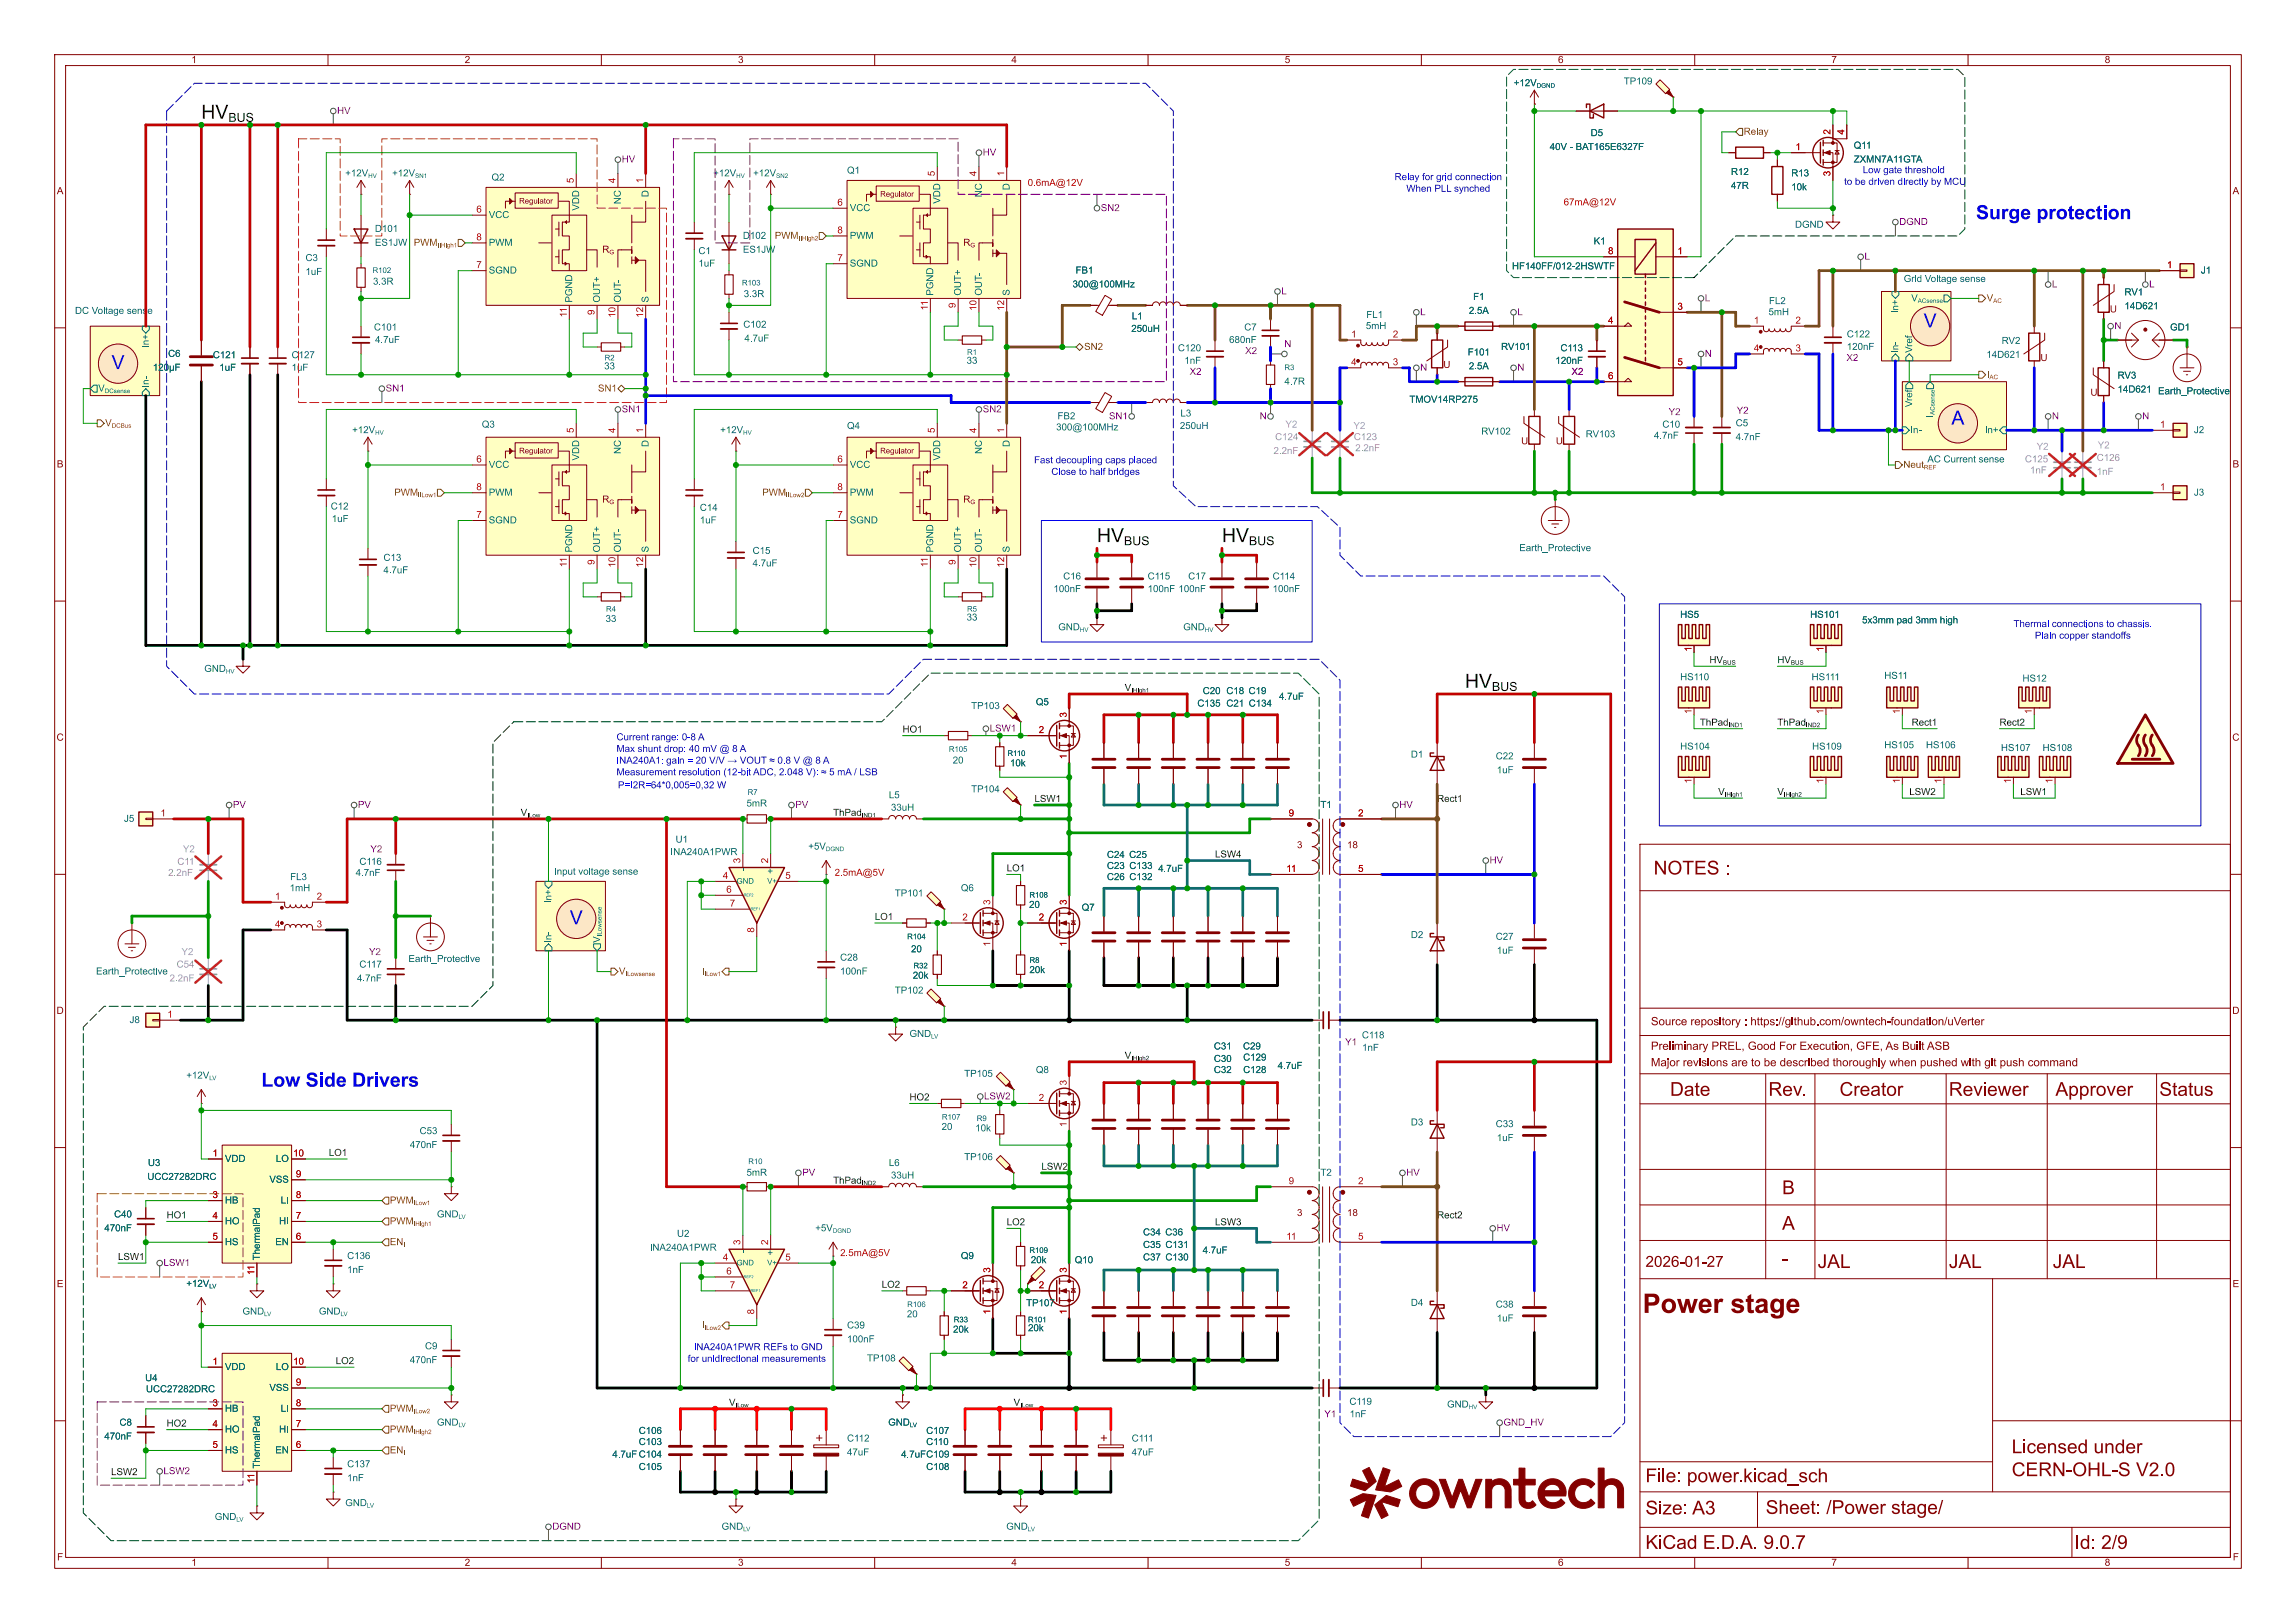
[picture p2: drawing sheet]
<svg xmlns="http://www.w3.org/2000/svg" width="420mm" height="297mm" viewBox="0 0 420 297" stroke-linecap="round" stroke-linejoin="round" font-family="sans-serif">
<defs><g id="words">
<text font-size="4.9" fill="#840000" x="300.5" y="241.5">Power stage</text>
<g font-size="3.5" fill="#009600">
<text x="36.8" y="22.2">HV_{BUS}</text>
<text x="268" y="126.3">HV_{BUS}</text>
</g>
<g font-size="3.5" fill="#0000c2">
<text x="361.5" y="41">Surge protection</text>
<text x="351.9" y="60.9">V</text>
<text x="20.4" y="68.5">V</text>
<text x="357" y="78.6">A</text>
<text x="104.2" y="170.1">V</text>
<text x="47.8" y="199.8">Low Side Drivers</text>
</g>
<g font-size="3.5" fill="#0f0f0f">
<text x="200.7" y="99.6">HV_{BUS}</text>
<text x="223.5" y="99.6">HV_{BUS}</text>
</g>
<g font-size="3.5" fill="#840000">
<text x="302.5" y="161">NOTES :</text>
<text x="305.5" y="201.5">Date</text>
<text x="323.5" y="201.5">Rev.</text>
<text x="336.5" y="201.5">Creator</text>
<text x="356.5" y="201.5">Reviewer</text>
<text x="376" y="201.5">Approver</text>
<text x="395" y="201.5">Status</text>
<text x="326" y="219.5">B</text>
<text x="326" y="226">A</text>
<text x="332.5" y="233">JAL</text>
<text x="356.5" y="233">JAL</text>
<text x="375.5" y="233">JAL</text>
<text x="368" y="269">Licensed</text>
<text x="301" y="272.2">File: power.kicad_sch</text>
<text x="301" y="278.1">Size: A3</text>
<text x="323" y="278">Sheet: /Power stage/</text>
<text x="301" y="284.4">KiCad E.D.A. 9.0.7</text>
<text x="379.5" y="284.4">Id: 2/9</text>
</g>
<text font-size="2.8" fill="#840000" x="301" y="232.6">2026-01-27</text>
<g font-size="2.1" fill="#840000">
<text x="302" y="188.2">Source repository : https://github.com/owntech-foundation/uVerter</text>
<text x="302" y="195.7">Major revisions are to be described thoroughly when pushed with git push command</text>
<text x="302" y="192.7">Preliminary PREL, Good For Execution, GFE, As Built ASB</text>
</g>
<g font-size="1.8" fill="#840000">
<text x="35" y="12">1</text>
<text x="85" y="12">2</text>
<text x="135" y="12">3</text>
<text x="185" y="12">4</text>
<text x="235" y="12">5</text>
<text x="285" y="12">6</text>
<text x="335" y="12">7</text>
<text x="385" y="12">8</text>
<text x="10.4" y="36">A</text>
<text x="408.4" y="36">A</text>
<text x="385.9" y="57.6">U</text>
<text x="264" y="67.8">U</text>
<text x="373.2" y="66.5">U</text>
<text x="382.4" y="72.9">U</text>
<text x="278.3" y="81.8">U</text>
<text x="284.6" y="81.8">U</text>
<text x="10.4" y="86">B</text>
<text x="408.4" y="86">B</text>
<text x="10.3" y="136">C</text>
<text x="408.3" y="136">C</text>
<text x="237.3" y="155.7">3</text>
<text x="246.4" y="155.7">18</text>
<text x="10.3" y="186">D</text>
<text x="408.3" y="186">D</text>
<text x="237.3" y="223">3</text>
<text x="246.4" y="223">18</text>
<text x="10.4" y="236">E</text>
<text x="408.4" y="236">E</text>
<text x="10.4" y="286">F</text>
<text x="35" y="287">1</text>
<text x="85" y="287">2</text>
<text x="135" y="287">3</text>
<text x="185" y="287">4</text>
<text x="235" y="287">5</text>
<text x="285" y="287">6</text>
<text x="335" y="287">7</text>
<text x="385" y="287">8</text>
<text x="408.4" y="286">F</text>
</g>
<g font-size="1.8" fill="#006464">
<text x="276.9" y="16.2">+12V_{DGND}</text>
<text x="297" y="15.9">TP109</text>
<text x="283.5" y="27.9">40V - BAT165E6327F</text>
<text x="291" y="25.4">D5</text>
<text x="339.1" y="27.7">Q11</text>
<text x="63.2" y="32.7">+12V_{HV}+12V_{SN1}</text>
<text x="89.9" y="33.5">Q2</text>
<text x="130.5" y="32.7">+12V_{HV}</text>
<text x="154.9" y="32.2">Q1</text>
<text x="185.1" y="34.8" transform="rotate(-90 185.1 34.8)">D</text>
<text x="316.6" y="32.5">R12</text>
<text x="316.6" y="35">47R</text>
<text x="327.7" y="32.7">R13</text>
<text x="327.7" y="35.3">10k</text>
<text x="339.1" y="30.2">ZXMN7A11GTA</text>
<text x="89.4" y="40.4">VCC</text>
<text x="106.4" y="38.5" transform="rotate(-90 106.4 38.5)">VDD</text>
<text x="114" y="37.4" transform="rotate(-90 114 37.4)">NC</text>
<text x="119.1" y="36.1" transform="rotate(-90 119.1 36.1)">D</text>
<text x="155.4" y="39.1">VCC</text>
<text x="172.4" y="37.3" transform="rotate(-90 172.4 37.3)">VDD</text>
<text x="180.1" y="36.1" transform="rotate(-90 180.1 36.1)">NC</text>
<text x="68.6" y="45.4">ES1JW</text>
<text x="68.6" y="42.9">D101</text>
<text x="89.4" y="45.4">PWM</text>
<text x="127.8" y="47">C1</text>
<text x="135.9" y="46.7">ES1JW</text>
<text x="135.9" y="44.2">D102</text>
<text x="155.4" y="44.2">PWM</text>
<text x="291.5" y="45.2">K1</text>
<text x="328.3" y="42.1">DGND</text>
<text x="55.9" y="48.2">C3</text>
<text x="55.9" y="50.8">1uF</text>
<text x="68.2" y="52.6">3.3R</text>
<text x="89.4" y="50.5">SGND</text>
<text x="127.8" y="49.3">1uF</text>
<text x="155.4" y="49.3">SGND</text>
<text x="196.2" y="53.1">300@100MHz</text>
<text x="196.7" y="50.5">FB1</text>
<text x="276.6" y="49.8">HF140FF/012-2HSWTF</text>
<text x="348.2" y="51.8">Grid Voltage sense</text>
<text x="402.6" y="50.5">J1</text>
<text x="13.7" y="57.7">DC Voltage sense</text>
<text x="105.1" y="55.4" transform="rotate(-90 105.1 55.4)">PGND</text>
<text x="110.2" y="55.4" transform="rotate(-90 110.2 55.4)">OUT+</text>
<text x="114" y="55.4" transform="rotate(-90 114 55.4)">OUT-</text>
<text x="119.1" y="55.4" transform="rotate(-90 119.1 55.4)">S</text>
<text x="136" y="54.8">3.3R</text>
<text x="171.2" y="54.1" transform="rotate(-90 171.2 54.1)">PGND</text>
<text x="176.3" y="54.1" transform="rotate(-90 176.3 54.1)">OUT+</text>
<text x="180.1" y="54.1" transform="rotate(-90 180.1 54.1)">OUT-</text>
<text x="185.1" y="54.1" transform="rotate(-90 185.1 54.1)">S</text>
<text x="207" y="58.9">L1</text>
<text x="249.9" y="58.7">FL1</text>
<text x="268.7" y="57.9">2.5A</text>
<text x="269.5" y="55.4">F1</text>
<text x="323.5" y="58.1">5mH</text>
<text x="323.6" y="56.1">FL2</text>
<text x="347.7" y="57.3" transform="rotate(-90 347.7 57.3)">In+</text>
<text x="349.6" y="55.6">V_{ACsense}</text>
<text x="388.6" y="57.1">14D621</text>
<text x="388.6" y="54.5">RV1</text>
<text x="27.7" y="63.7" transform="rotate(-90 27.7 63.7)">In+</text>
<text x="30.7" y="65.8">C6</text>
<text x="68.4" y="60.9">C101</text>
<text x="68.6" y="63.2">4.7uF</text>
<text x="136" y="60.4">C102</text>
<text x="136.2" y="63">4.7uF</text>
<text x="206.9" y="61.2">250uH</text>
<text x="215.5" y="64.7">C120</text>
<text x="224.8" y="63.2">680nF</text>
<text x="227.6" y="60.9">C7</text>
<text x="249.8" y="60.7">5mH</text>
<text x="268.5" y="65.5">F101</text>
<text x="274.6" y="64.5">RV101</text>
<text x="285.4" y="64.7">C113</text>
<text x="337.8" y="62.2">C122</text>
<text x="337.8" y="64.5">120nF</text>
<text x="347.7" y="64.6" transform="rotate(-90 347.7 64.6)">In-</text>
<text x="350.2" y="64.6" transform="rotate(-90 350.2 64.6)">Vref</text>
<text x="363.3" y="65.9">14D621</text>
<text x="366.1" y="63.4">RV2</text>
<text x="397" y="60.9">GD1</text>
<text x="27.7" y="70.9" transform="rotate(-90 27.7 70.9)">In-</text>
<text x="38.9" y="66">C121</text>
<text x="40.1" y="68.3">1uF</text>
<text x="53.3" y="68.3">1uF</text>
<text x="53.3" y="66">C127</text>
<text x="110.5" y="68.1">33</text>
<text x="176.8" y="67">33</text>
<text x="216.6" y="67">1nF</text>
<text x="234.9" y="70.8">4.7R</text>
<text x="268.7" y="68.1">2.5A</text>
<text x="284.5" y="67">120nF</text>
<text x="387.3" y="69.8">RV3</text>
<text x="18" y="72.1">V_{DCsense}</text>
<text x="193.4" y="77.2">FB2</text>
<text x="215.9" y="76.7">L3</text>
<text x="257.8" y="74.1">TMOV14RP275</text>
<text x="350.2" y="74.5" transform="rotate(-90 350.2 74.5)">Vref</text>
<text x="387.3" y="72.3">14D621 Earth_Protective</text>
<text x="64.4" y="79.7">+12V_{HV}</text>
<text x="88.1" y="78.7">Q3</text>
<text x="114" y="83.1" transform="rotate(-90 114 83.1)">NC</text>
<text x="119.1" y="81.8" transform="rotate(-90 119.1 81.8)">D</text>
<text x="131.7" y="79.7">+12V_{HV}</text>
<text x="154.9" y="79">Q4</text>
<text x="180.1" y="83.1" transform="rotate(-90 180.1 83.1)">NC</text>
<text x="185.1" y="81.8" transform="rotate(-90 185.1 81.8)">D</text>
<text x="193.2" y="79.2">300@100MHz</text>
<text x="215.8" y="79">250uH</text>
<text x="271" y="80">RV102</text>
<text x="290.1" y="80.5">RV103</text>
<text x="302.5" y="80.8">4.7nF</text>
<text x="304.1" y="78.7">C10</text>
<text x="317.5" y="78.5">C5</text>
<text x="317.5" y="81">4.7nF</text>
<text x="349.4" y="79.7">In-</text>
<text x="363.1" y="79.7">In+</text>
<text x="401.3" y="79.7">J2</text>
<text x="89.4" y="86.1">VCC</text>
<text x="106.4" y="84.3" transform="rotate(-90 106.4 84.3)">VDD</text>
<text x="155.4" y="86.1">VCC</text>
<text x="172.4" y="84.3" transform="rotate(-90 172.4 84.3)">VDD</text>
<text x="352.6" y="84.8">AC Current sense</text>
<text x="60.5" y="93.7">C12</text>
<text x="60.7" y="96">1uF</text>
<text x="89.4" y="91.2">PWM</text>
<text x="128" y="94">C14</text>
<text x="155.4" y="91.2">PWM</text>
<text x="401.3" y="91.2">J3</text>
<text x="89.4" y="96.2">SGND</text>
<text x="105.1" y="101.1" transform="rotate(-90 105.1 101.1)">PGND</text>
<text x="110.2" y="101.1" transform="rotate(-90 110.2 101.1)">OUT+</text>
<text x="114" y="101.1" transform="rotate(-90 114 101.1)">OUT-</text>
<text x="119.1" y="101.1" transform="rotate(-90 119.1 101.1)">S</text>
<text x="128" y="96.2">1uF</text>
<text x="137.7" y="101.8">C15</text>
<text x="155.4" y="96.2">SGND</text>
<text x="171.2" y="101.1" transform="rotate(-90 171.2 101.1)">PGND</text>
<text x="176.3" y="101.1" transform="rotate(-90 176.3 101.1)">OUT+</text>
<text x="180.1" y="101.1" transform="rotate(-90 180.1 101.1)">OUT-</text>
<text x="185.1" y="101.1" transform="rotate(-90 185.1 101.1)">S</text>
<text x="277.9" y="101.3">Earth_Protective</text>
<text x="70.1" y="105.4">4.7uF</text>
<text x="70.1" y="103.1">C13</text>
<text x="137.7" y="104.1">4.7uF</text>
<text x="194.5" y="106.5">C16</text>
<text x="209.9" y="106.5">C115</text>
<text x="217.3" y="106.5">C17</text>
<text x="232.8" y="106.5">C114</text>
<text x="192.7" y="108.8">100nF</text>
<text x="209.9" y="108.8">100nF 100nF</text>
<text x="232.8" y="108.8">100nF</text>
<text x="307.3" y="113.5">HS5</text>
<text x="331.1" y="113.5">HS101</text>
<text x="110.8" y="114.3">33</text>
<text x="176.8" y="114">33</text>
<text x="193.6" y="115.8">GND_{HV}</text>
<text x="216.4" y="115.8">GND_{HV}</text>
<text x="340.6" y="114.5">5x3mm pad 3mm high</text>
<text x="37.4" y="123.4">GND_{HV}</text>
<text x="307.3" y="124.9">HS110</text>
<text x="331.4" y="124.9">HS111</text>
<text x="344.7" y="124.7">HS11</text>
<text x="370" y="125.2">HS12</text>
<text x="177.6" y="130.2">TP103</text>
<text x="189.5" y="129.5">Q5</text>
<text x="219" y="129.8">C135 C21 C134</text>
<text x="220" y="127.5">C20 C18 C19</text>
<text x="234" y="128.5">4.7uF</text>
<text x="307.3" y="137.6">HS104</text>
<text x="331.5" y="137.6">HS109</text>
<text x="344.7" y="137.4">HS105</text>
<text x="352.3" y="137.4">HS106</text>
<text x="366" y="137.9">HS107</text>
<text x="373.6" y="137.9">HS108</text>
<text x="174.3" y="140.2">20</text>
<text x="184.8" y="140.7">10k</text>
<text x="258.1" y="139.1">D1</text>
<text x="273.6" y="139.4">C22</text>
<text x="273.8" y="142">1uF</text>
<text x="136.6" y="148.1">5mR</text>
<text x="162.6" y="146.5">L5</text>
<text x="163" y="148.8">33uH</text>
<text x="177.6" y="145.5">TP104</text>
<text x="241.5" y="148.3">T1</text>
<text x="22.7" y="150.9">J5</text>
<text x="123.6" y="154.7">U1</text>
<text x="147.9" y="155.9">+5V_{DGND}</text>
<text x="53.1" y="161.5">FL3</text>
<text x="65.1" y="160.8">4.7nF</text>
<text x="65.7" y="158.7">C116</text>
<text x="101.3" y="160.3">Input voltage sense</text>
<text x="122.7" y="157">INA240A1PWR</text>
<text x="136.9" y="159.5" transform="rotate(-90 136.9 159.5)">-</text>
<text x="142" y="159.9" transform="rotate(-90 142 159.9)">+</text>
<text x="202.5" y="161.5">C26 C132</text>
<text x="202.5" y="159.5">C23 C133</text>
<text x="202.5" y="157.5">C24 C25</text>
<text x="211.9" y="160">4.7uF</text>
<text x="53" y="163.6">1mH</text>
<text x="101.3" y="165.3" transform="rotate(-90 101.3 165.3)">In+</text>
<text x="163.7" y="164.5">TP101</text>
<text x="175.8" y="163.6">Q6</text>
<text x="188.2" y="166.6">20</text>
<text x="197.9" y="167.1">Q7</text>
<text x="101.3" y="172.5" transform="rotate(-90 101.3 172.5)">In-</text>
<text x="110.2" y="172.5" transform="rotate(-90 110.2 172.5)">V_{ILowsense}</text>
<text x="258.1" y="172.1">D2</text>
<text x="273.6" y="172.4">C27</text>
<text x="17.6" y="178.8">Earth_Protective</text>
<text x="65.7" y="177.5">C117</text>
<text x="74.7" y="176.5">Earth_Protective</text>
<text x="153.7" y="176.3">C28</text>
<text x="153.7" y="178.8">100nF</text>
<text x="166.7" y="174.7">20</text>
<text x="167" y="179.6">20k</text>
<text x="188.3" y="178.5">20k</text>
<text x="273.8" y="175">1uF</text>
<text x="65.3" y="180.1">4.7nF</text>
<text x="163.7" y="182.3">TP102</text>
<text x="23.7" y="187.7">J8</text>
<text x="166.4" y="190.2">GND_{LV}</text>
<text x="249.1" y="190.5">C118</text>
<text x="34.1" y="197.8">+12V_{LV}</text>
<text x="176.4" y="197.5">TP105</text>
<text x="189.5" y="196.8">Q8</text>
<text x="222" y="194.8">C30</text>
<text x="222" y="196.8">C32</text>
<text x="222" y="192.5">C31</text>
<text x="227.4" y="192.5">C29</text>
<text x="227.4" y="194.5">C129</text>
<text x="227.4" y="196.8">C128</text>
<text x="233.7" y="196.1">4.7uF</text>
<text x="249.2" y="192.8">1nF</text>
<text x="76.8" y="208">C53</text>
<text x="172.2" y="207.2">20</text>
<text x="178.4" y="207.5">10k</text>
<text x="258.1" y="206.4">D3</text>
<text x="273.6" y="206.7">C33</text>
<text x="273.8" y="209.3">1uF</text>
<text x="27.1" y="213.8">U3</text>
<text x="41.1" y="213.1">VDD</text>
<text x="50.5" y="213.1">LO</text>
<text x="75" y="210.6">470nF</text>
<text x="136.6" y="215.6">5mR</text>
<text x="162.6" y="213.8">L6</text>
<text x="176.4" y="212.8">TP106</text>
<text x="241.5" y="215.6">T2</text>
<text x="27" y="216.4">UCC27282DRC</text>
<text x="41.1" y="220.7">HB</text>
<text x="49.3" y="216.9">VSS</text>
<text x="51.4" y="220.7">LI</text>
<text x="163" y="216.1">33uH</text>
<text x="19.1" y="225.8">470nF</text>
<text x="20.9" y="223.3">C40</text>
<text x="41.1" y="224.5">HO</text>
<text x="51.1" y="224.5">HI</text>
<text x="79.9" y="223.2">GND_{LV}</text>
<text x="123.8" y="226.8">U2</text>
<text x="149.1" y="225.8">+5V_{DGND}</text>
<text x="209.1" y="226.5">C34 C36</text>
<text x="41.1" y="228.3">HS</text>
<text x="48" y="230.6" transform="rotate(-90 48 230.6)">ThermalPad</text>
<text x="50.4" y="228.3">EN</text>
<text x="63.5" y="233.4">1nF</text>
<text x="63.5" y="230.9">C136</text>
<text x="118.8" y="229.3">INA240A1PWR</text>
<text x="136.9" y="229.3" transform="rotate(-90 136.9 229.3)">-</text>
<text x="142" y="229.8" transform="rotate(-90 142 229.8)">+</text>
<text x="175.8" y="230.9">Q9</text>
<text x="188.6" y="231.6">20k</text>
<text x="196.6" y="231.6">Q10</text>
<text x="209.1" y="228.8">C35 C131</text>
<text x="209.1" y="231.1">C37 C130</text>
<text x="220" y="229.8">4.7uF</text>
<text x="34.1" y="235.9">+12V_{LV}</text>
<text x="187.7" y="239.5">TP107</text>
<text x="258.1" y="239.4">D4</text>
<text x="273.6" y="239.8">C38</text>
<text x="44.4" y="241">GND_{LV}</text>
<text x="58.3" y="241">GND_{LV}</text>
<text x="154.9" y="243.6">C39</text>
<text x="165.9" y="241.5">20</text>
<text x="174.3" y="244.3">20k</text>
<text x="188.1" y="244.1">20k</text>
<text x="273.8" y="242.3">1uF</text>
<text x="41.1" y="251.2">VDD</text>
<text x="50.5" y="251.2">LO</text>
<text x="75" y="249.9">470nF</text>
<text x="77.7" y="247.4">C9</text>
<text x="154.9" y="246.1">100nF</text>
<text x="158.6" y="249.6">TP108</text>
<text x="26.6" y="253.2">U4</text>
<text x="26.7" y="255.2">UCC27282DRC</text>
<text x="49.3" y="255">VSS</text>
<text x="246.8" y="257.5">C119</text>
<text x="19.1" y="263.9">470nF</text>
<text x="21.9" y="261.4">C8</text>
<text x="41.1" y="258.8">HB</text>
<text x="41.1" y="262.6">HO</text>
<text x="51.1" y="262.6">HI</text>
<text x="51.4" y="258.8">LI</text>
<text x="79.9" y="261.3">GND_{LV}</text>
<text x="116.8" y="262.9">C106</text>
<text x="162.5" y="261.3">GND_{LV}</text>
<text x="169.4" y="262.9">C107</text>
<text x="246.9" y="259.8">1nF</text>
<text x="264.7" y="258">GND_{HV}</text>
<text x="41.1" y="266.4">HS</text>
<text x="48" y="268.7" transform="rotate(-90 48 268.7)">ThermalPad</text>
<text x="50.4" y="266.4">EN</text>
<text x="63.5" y="269">C137</text>
<text x="112" y="267.2">4.7uF C104</text>
<text x="116.8" y="269.5">C105</text>
<text x="116.8" y="264.9">C103</text>
<text x="154.9" y="264.3">C112</text>
<text x="154.9" y="266.8">47uF</text>
<text x="164.8" y="267.2">4.7uFC109</text>
<text x="169.4" y="264.9">C110</text>
<text x="169.4" y="269.5">C108</text>
<text x="207" y="266.8">47uF</text>
<text x="207" y="264.3">C111</text>
<text x="63.5" y="271.5">1nF</text>
<text x="39.3" y="278.6">GND_{LV}</text>
<text x="63.2" y="276.1">GND_{LV}</text>
<text x="132" y="280.4">GND_{LV}</text>
<text x="184.1" y="280.4">GND_{LV}</text>
</g>
<g font-size="1.8" fill="#840084">
<text x="61.7" y="21.3">HV</text>
<text x="179.8" y="28.9">HV</text>
<text x="113.7" y="30.2">HV</text>
<text x="201.4" y="39.1">SN2</text>
<text x="347.4" y="41.6">DGND</text>
<text x="341.1" y="48">L</text>
<text x="375.3" y="53.1">L</text>
<text x="393.1" y="53.1">L</text>
<text x="234.4" y="54.3">L</text>
<text x="259.8" y="58.1">L</text>
<text x="277.6" y="58.1">L</text>
<text x="311.8" y="55.6">L</text>
<text x="227.8" y="65.3">X2</text>
<text x="234.9" y="64">N</text>
<text x="311.8" y="65.8">N</text>
<text x="386.8" y="60.7">N</text>
<text x="217.6" y="69.1">X2</text>
<text x="259.8" y="68.3">N</text>
<text x="277.6" y="68.3">N</text>
<text x="287.5" y="69.1">X2</text>
<text x="337.7" y="66.5">X2</text>
<text x="70.5" y="72.1">SN1</text>
<text x="113.7" y="75.9">SN1</text>
<text x="179.8" y="75.9">SN2</text>
<text x="202.9" y="77.2">SN1</text>
<text x="230.4" y="77.2">N</text>
<text x="305.2" y="76.4">Y2</text>
<text x="317.7" y="76.2">Y2</text>
<text x="375.3" y="77.2">N</text>
<text x="391.9" y="77.2">N</text>
<text x="181" y="134.3">LSW1</text>
<text x="42.6" y="148.3">PV</text>
<text x="65.5" y="148.3">PV</text>
<text x="145.5" y="148.3">PV</text>
<text x="256" y="148.3">HV</text>
<text x="67.7" y="156.4">Y2</text>
<text x="272.5" y="158.5">HV</text>
<text x="67.5" y="175.2">Y2</text>
<text x="246.1" y="191.7">Y1</text>
<text x="180" y="201.7">LSW2</text>
<text x="146.7" y="215.6">PV</text>
<text x="257.2" y="215.6">HV</text>
<text x="273.7" y="225.8">HV</text>
<text x="29.9" y="232.1">LSW1</text>
<text x="242.2" y="259.8">Y1</text>
<text x="275" y="261.3">GND_HV</text>
<text x="29.9" y="270.2">LSW2</text>
<text x="101" y="280.4">DGND</text>
</g>
<g font-size="1.8" fill="#725600">
<text x="319" y="25.1">Relay</text>
<text x="198.3" y="64.5">SN2</text>
<text x="109.4" y="72.1">SN1</text>
<text x="19.2" y="78.5">V_{DCBus}</text>
<text x="348.2" y="86.1">Neut_{REF}</text>
<text x="72.1" y="91.2">PWM_{IILow1}</text>
<text x="139.4" y="91.2">PWM_{IILow2}</text>
<text x="113.2" y="178.8">V_{ILowsense}</text>
<text x="128.4" y="178.8">I_{ILow1}</text>
<text x="71.3" y="220.7">PWM_{ILow1}</text>
<text x="71.3" y="224.5">PWM_{IHigh1}</text>
<text x="128.4" y="243.6">I_{ILow2}</text>
<text x="71.3" y="258.8">PWM_{ILow2}</text>
<text x="71.3" y="262.6">PWM_{IHigh2}</text>
</g>
<g font-size="1.8" fill="#a90000">
<text x="328.4" y="27.7">1</text>
<text x="335" y="24.6" transform="rotate(-90 335 24.6)">2</text>
<text x="337.6" y="24.6" transform="rotate(-90 337.6 24.6)">4</text>
<text x="105.2" y="33.5" transform="rotate(-90 105.2 33.5)">5</text>
<text x="112.8" y="33.5" transform="rotate(-90 112.8 33.5)">4</text>
<text x="117.9" y="33.5" transform="rotate(-90 117.9 33.5)">1</text>
<text x="171.2" y="32.2" transform="rotate(-90 171.2 32.2)">5</text>
<text x="178.8" y="32.2" transform="rotate(-90 178.8 32.2)">4</text>
<text x="183.9" y="32.2" transform="rotate(-90 183.9 32.2)">1</text>
<text x="335" y="32.2" transform="rotate(-90 335 32.2)">3</text>
<text x="87.1" y="39.1">6</text>
<text x="153.2" y="37.8">6</text>
<text x="87.1" y="44.2">8</text>
<text x="153.2" y="42.9">8</text>
<text x="294.1" y="46.7">8</text>
<text x="306.8" y="46.7">1</text>
<text x="87.1" y="49.3">7</text>
<text x="153.2" y="48">7</text>
<text x="396.4" y="49.3">1</text>
<text x="103.9" y="58.1" transform="rotate(-90 103.9 58.1)">11</text>
<text x="109" y="57.6" transform="rotate(-90 109 57.6)">9</text>
<text x="112.8" y="58.1" transform="rotate(-90 112.8 58.1)">10</text>
<text x="117.9" y="58.1" transform="rotate(-90 117.9 58.1)">12</text>
<text x="169.9" y="56.8" transform="rotate(-90 169.9 56.8)">11</text>
<text x="175" y="56.4" transform="rotate(-90 175 56.4)">9</text>
<text x="178.8" y="56.9" transform="rotate(-90 178.8 56.9)">10</text>
<text x="183.9" y="56.9" transform="rotate(-90 183.9 56.9)">12</text>
<text x="294.1" y="59.4">4</text>
<text x="306.8" y="56.9">3</text>
<text x="320.8" y="59.4">1</text>
<text x="328.4" y="59.4">2</text>
<text x="247.2" y="62">1</text>
<text x="254.8" y="62">2</text>
<text x="320.8" y="64.5">4</text>
<text x="328.4" y="64.5">3</text>
<text x="247.2" y="67.1">4</text>
<text x="254.8" y="67.1">3</text>
<text x="294.1" y="69.6">6</text>
<text x="306.8" y="67.1">5</text>
<text x="105.2" y="79.2" transform="rotate(-90 105.2 79.2)">5</text>
<text x="112.8" y="79.2" transform="rotate(-90 112.8 79.2)">4</text>
<text x="117.9" y="79.2" transform="rotate(-90 117.9 79.2)">1</text>
<text x="171.2" y="79.2" transform="rotate(-90 171.2 79.2)">5</text>
<text x="178.8" y="79.2" transform="rotate(-90 178.8 79.2)">4</text>
<text x="183.9" y="79.2" transform="rotate(-90 183.9 79.2)">1</text>
<text x="395.1" y="78.5">1</text>
<text x="87.1" y="84.8">6</text>
<text x="87.1" y="89.9">8</text>
<text x="153.2" y="84.8">6</text>
<text x="153.2" y="89.9">8</text>
<text x="395.1" y="89.9">1</text>
<text x="87.1" y="95">7</text>
<text x="153.2" y="95">7</text>
<text x="103.9" y="103.8" transform="rotate(-90 103.9 103.8)">11</text>
<text x="109" y="103.4" transform="rotate(-90 109 103.4)">9</text>
<text x="112.8" y="103.9" transform="rotate(-90 112.8 103.9)">10</text>
<text x="117.9" y="103.9" transform="rotate(-90 117.9 103.9)">12</text>
<text x="169.9" y="103.8" transform="rotate(-90 169.9 103.8)">11</text>
<text x="175" y="103.4" transform="rotate(-90 175 103.4)">9</text>
<text x="178.8" y="103.9" transform="rotate(-90 178.8 103.9)">10</text>
<text x="183.9" y="103.9" transform="rotate(-90 183.9 103.9)">12</text>
<text x="309.6" y="119.2" transform="rotate(-90 309.6 119.2)">1</text>
<text x="333.8" y="119.2" transform="rotate(-90 333.8 119.2)">1</text>
<text x="195.3" y="131.3" transform="rotate(-90 195.3 131.3)">3</text>
<text x="309.6" y="130.7" transform="rotate(-90 309.6 130.7)">1</text>
<text x="333.8" y="130.7" transform="rotate(-90 333.8 130.7)">1</text>
<text x="347.7" y="130.7" transform="rotate(-90 347.7 130.7)">1</text>
<text x="371.9" y="130.7" transform="rotate(-90 371.9 130.7)">1</text>
<text x="190" y="134.4">2</text>
<text x="195.3" y="138.9" transform="rotate(-90 195.3 138.9)">1</text>
<text x="309.6" y="143.4" transform="rotate(-90 309.6 143.4)">1</text>
<text x="333.8" y="143.4" transform="rotate(-90 333.8 143.4)">1</text>
<text x="347.7" y="143.4" transform="rotate(-90 347.7 143.4)">1</text>
<text x="355.3" y="143.4" transform="rotate(-90 355.3 143.4)">1</text>
<text x="368" y="143.4" transform="rotate(-90 368 143.4)">1</text>
<text x="375.7" y="143.4" transform="rotate(-90 375.7 143.4)">1</text>
<text x="29.4" y="149.6">1</text>
<text x="235.7" y="149.6">9</text>
<text x="248.4" y="149.6">2</text>
<text x="132.2" y="161">4</text>
<text x="135.6" y="158" transform="rotate(-90 135.6 158)">3</text>
<text x="140.7" y="158" transform="rotate(-90 140.7 158)">2</text>
<text x="143.7" y="161">5</text>
<text x="235.3" y="159.8">11</text>
<text x="248.4" y="159.8">5</text>
<text x="50.3" y="164.8">1</text>
<text x="57.9" y="164.8">2</text>
<text x="132.9" y="163.6">6</text>
<text x="133.5" y="166.1">7</text>
<text x="181.4" y="165.6" transform="rotate(-90 181.4 165.6)">3</text>
<text x="195.3" y="165.6" transform="rotate(-90 195.3 165.6)">3</text>
<text x="50.3" y="169.9">4</text>
<text x="57.9" y="169.9">3</text>
<text x="138.2" y="170.7" transform="rotate(-90 138.2 170.7)">8</text>
<text x="176" y="168.7">2</text>
<text x="181.4" y="173.2" transform="rotate(-90 181.4 173.2)">1</text>
<text x="190" y="168.7">2</text>
<text x="195.3" y="173.2" transform="rotate(-90 195.3 173.2)">1</text>
<text x="30.6" y="186.4">1</text>
<text x="190" y="201.7">2</text>
<text x="195.3" y="198.6" transform="rotate(-90 195.3 198.6)">3</text>
<text x="195.3" y="206.2" transform="rotate(-90 195.3 206.2)">1</text>
<text x="38.9" y="211.8">1</text>
<text x="53.6" y="211.8">10</text>
<text x="54.1" y="215.6">9</text>
<text x="38.9" y="219.5">3</text>
<text x="54.1" y="219.5">8</text>
<text x="235.7" y="216.9">9</text>
<text x="248.4" y="216.9">2</text>
<text x="38.9" y="223.3">4</text>
<text x="38.9" y="227.1">5</text>
<text x="54.1" y="223.3">7</text>
<text x="54.1" y="227.1">6</text>
<text x="135.6" y="227.8" transform="rotate(-90 135.6 227.8)">3</text>
<text x="140.7" y="227.8" transform="rotate(-90 140.7 227.8)">2</text>
<text x="235.3" y="227.1">11</text>
<text x="248.4" y="227.1">5</text>
<text x="46.7" y="233.3" transform="rotate(-90 46.7 233.3)">11</text>
<text x="132.2" y="230.9">4</text>
<text x="132.9" y="233.4">6</text>
<text x="143.7" y="230.9">5</text>
<text x="181.4" y="232.9" transform="rotate(-90 181.4 232.9)">3</text>
<text x="195.3" y="232.9" transform="rotate(-90 195.3 232.9)">3</text>
<text x="133.5" y="236">7</text>
<text x="176" y="236">2</text>
<text x="190" y="236">2</text>
<text x="138.2" y="240.5" transform="rotate(-90 138.2 240.5)">8</text>
<text x="181.4" y="240.5" transform="rotate(-90 181.4 240.5)">1</text>
<text x="195.3" y="240.5" transform="rotate(-90 195.3 240.5)">1</text>
<text x="38.9" y="249.9">1</text>
<text x="53.6" y="249.9">10</text>
<text x="38.9" y="257.6">3</text>
<text x="54.1" y="253.7">9</text>
<text x="54.1" y="257.6">8</text>
<text x="38.9" y="261.4">4</text>
<text x="54.1" y="261.4">7</text>
<text x="38.9" y="265.2">5</text>
<text x="54.1" y="265.2">6</text>
<text x="46.7" y="271.4" transform="rotate(-90 46.7 271.4)">11</text>
</g>
<g font-size="1.8" fill="#c20000">
<text x="188" y="34.5">0.6mA@12V</text>
<text x="286" y="38">67mA@12V</text>
<text x="152.7" y="160.7">2.5mA@5V</text>
<text x="153.7" y="230.3">2.5mA@5V</text>
</g>
<g font-size="1.8" fill="#0000c2">
<text x="255.1" y="33.4">Relay for grid connection</text>
<text x="257.3" y="35.6">When PLL synched</text>
<text x="337.3" y="34.3">to be driven directly by MCU</text>
<text x="340.7" y="32.2">Low gate threshold</text>
<text x="189.1" y="85.2">Fast decoupling caps placed</text>
<text x="192.3" y="87.4">Close to half bridges</text>
<text x="368.3" y="115.2">Thermal connections to chassis.</text>
<text x="372.2" y="117.3">Plain copper standoffs</text>
<text x="112.8" y="135.9">Current range: 0-8 A</text>
<text x="112.8" y="138.1">Max shunt drop: 40 mV @ 8 A</text>
<text x="112.8" y="140.2">INA240A1: gain = 20 V/V þÿ!’VOUT þÿ&quot;H</text>
<text x="112.8" y="142.3">Measurement resolution (12-bit ADC, 2.048 V): þÿ&quot;H</text>
<text x="142.2" y="140.2">0.8 V @ 8 A</text>
<text x="151.8" y="142.3">5 mA / LSB</text>
<text x="113" y="144.7">P=I2R=64*0,005=0,32 W</text>
<text x="125.8" y="249.7">for unidirectional measurements</text>
<text x="126.9" y="247.5">INA240A1PWR REFs to GND</text>
</g>
<g font-size="1.8" fill="#009600">
<text x="75.7" y="45.4">PWM_{IIHigh1}</text>
<text x="141.7" y="44.2">PWM_{IIHigh2}</text>
<text x="354.1" y="76.4" transform="rotate(-90 354.1 76.4)">I_{ACsense}</text>
<text x="95.2" y="149.5">V_{ILow}</text>
<text x="184.1" y="159.7">LO1</text>
<text x="184.1" y="224.4">LO2</text>
</g>
<g font-size="1.8" fill="#989898">
<text x="232.9" y="83.6">2.2nF</text>
<text x="233.2" y="81">C124</text>
<text x="247.6" y="81">C123</text>
<text x="247.9" y="83">2.2nF</text>
<text x="370.4" y="85.1">C125</text>
<text x="371.3" y="87.1">1nF</text>
<text x="383.5" y="87.4">1nF</text>
<text x="383.5" y="84.8">C126</text>
<text x="30.8" y="160.8">2.2nF</text>
<text x="32.4" y="158.7">C11</text>
<text x="32.3" y="177.5">C54</text>
<text x="31" y="180.1">2.2nF</text>
</g>
<g font-size="1.8" fill="#a1a1a1">
<text x="235.1" y="78.7">Y2</text>
<text x="247.6" y="79">Y2</text>
<text x="372.5" y="82.8">Y2</text>
<text x="383.7" y="82.5">Y2</text>
<text x="33.5" y="156.4">Y2</text>
<text x="33.2" y="175.2">Y2</text>
</g>
<g font-size="1.8" fill="#0f0f0f">
<text x="312.7" y="121.6">HV_{BUS}</text>
<text x="325.1" y="121.6">HV_{BUS}</text>
<text x="205.7" y="126.7">V_{IHigh1}</text>
<text x="165.1" y="134.3">HO1</text>
<text x="310.9" y="133">ThPad_{IND1}</text>
<text x="325.1" y="133">ThPad_{IND2}</text>
<text x="349.7" y="133">Rect1</text>
<text x="365.8" y="133">Rect2</text>
<text x="152.4" y="149.5">ThPad_{IND1}</text>
<text x="189.2" y="147">LSW1</text>
<text x="262.9" y="147">Rect1</text>
<text x="314.3" y="145.7">V_{IHigh1}</text>
<text x="325.1" y="145.7">V_{IHigh2}</text>
<text x="349.2" y="145.7">LSW2</text>
<text x="369.6" y="145.7">LSW1</text>
<text x="222.2" y="157.1">LSW4</text>
<text x="160" y="168.6">LO1</text>
<text x="205.7" y="194">V_{IHigh2}</text>
<text x="166.4" y="201.6">HO2</text>
<text x="60.1" y="211.7">LO1</text>
<text x="190.5" y="214.3">LSW2</text>
<text x="152.4" y="216.8">ThPad_{IND2}</text>
<text x="30.5" y="223.2">HO1</text>
<text x="222.2" y="224.4">LSW3</text>
<text x="262.9" y="223.2">Rect2</text>
<text x="21.6" y="230.8">LSW1</text>
<text x="161.3" y="235.9">LO2</text>
<text x="61.4" y="249.8">LO2</text>
<text x="30.5" y="261.3">HO2</text>
<text x="20.3" y="270.2">LSW2</text>
</g>
<g font-size="1.8" fill="#f00">
<text x="133.3" y="257.5">V_{ILow}</text>
<text x="185.4" y="257.5">V_{ILow}</text>
</g>
<g font-size="1.4" fill="#840000">
<text x="95" y="37.6">Regulator</text>
<text x="161" y="36.4">Regulator</text>
<text x="95" y="83.3">Regulator</text>
<text x="161" y="83.3">Regulator</text>
</g>
<g font-size="1.4" fill="#006464">
<text x="68.2" y="50.3">R102</text>
<text x="135.7" y="52.6">R103</text>
<text x="176.9" y="65.3">R1</text>
<text x="110.6" y="66.3">R2</text>
<text x="234.9" y="68.1">R3</text>
<text x="110.9" y="112.3">R4</text>
<text x="176.9" y="112.3">R5</text>
<text x="173.6" y="138">R105</text>
<text x="184.3" y="138.7">R110</text>
<text x="136.8" y="145.8">R7</text>
<text x="134.7" y="162.1">GND</text>
<text x="140.3" y="162.1">V+</text>
<text x="188.3" y="164.6">R108</text>
<text x="165.9" y="172.2">R104</text>
<text x="167.1" y="177.6">R32</text>
<text x="188.3" y="176.6">R8</text>
<text x="172.3" y="205.3">R107</text>
<text x="178.7" y="205.5">R9</text>
<text x="136.9" y="213.4">R10</text>
<text x="134.7" y="231.9">GND</text>
<text x="140.3" y="231.9">V+</text>
<text x="188.3" y="229.7">R109</text>
<text x="165.9" y="239.6">R106</text>
<text x="174.5" y="242.4">R33</text>
<text x="188" y="242.4">R101</text>
</g>
<g font-size=".7" fill="#006464">
<text x="136" y="164.2">REF2</text>
<text x="137.3" y="166.8">REF1</text>
<text x="136" y="234.1">REF2</text>
<text x="137.3" y="236.6">REF1</text>
</g>
</g></defs>
<path d="M300 163h108M323 196.5v37.5M332 196.5v37.5M356 196.5v37.5M374.5 196.5v37.5" fill="none" stroke="#840000" stroke-width=".18"/>
<path d="M326.1 230.5h.9v.3h-.9z" fill="#840000"/>
<g fill="none" stroke="#840000" stroke-width=".18">
<path d="M10 10h400v277h-400zM12 12h396v273h-396zM60 10v2M110 10v2M160 10v2M210 10v2M260 10v2M310 10v2M360 10v2M10 60h2M408 60h2M10 110h2"/>
<path d="M408 110h2M10 160h2M300 154.5h108v130.5h-108zM408 160h2M10 210h2M408 210h2M10 260h2M300 279.5h108M300 273h108M408 260h2M60 285v2M110 285v2"/>
<path d="M160 285v2M210 285v2M260 285v2M310 285v2M360 285v2"/>
</g>
<g fill="#840000">
<path d="M368.2 263.4h.4v2.2h1.2v.3h-1.6z"/>
<path d="M370.2 263.4h.3v.4h-.3z"/>
<path d="M370.2 264.1h.3v1.8h-.3z"/>
<path d="M371.1 264.3a.76 .76 0 0 1 1.3 .4h-.3a.5 .5 0 0 0-.6-.3 .5 .5 0 0 0-.3 .6 .5 .5 0 0 0 .3 .7 .5 .5 0 0 0 .6-.4h.3a.84 .84 0 0 1-1.1 .6 .84 .84 0 0 1-.4-1.2z"/>
<path d="M372.8 264.3a.85 .85 0 0 1 1-.1 .85 .85 0 0 1 .5 .9h-1.4a.53 .53 0 0 0 .4 .6 .53 .53 0 0 0 .6-.4l.3 .1a.87 .87 0 0 1-1 .5 .87 .87 0 0 1-.6-1.1h1.3a.51 .51 0 0 0-.5-.5 .51 .51 0 0 0-.5 .5h-.3z"/>
<path d="M374.6 264.1h.3v.3a.65 .65 0 0 1 .8-.3 .65 .65 0 0 1 .4 .7v1.1h-.3v-1.1a.45 .45 0 0 0-.5-.5 .45 .45 0 0 0-.4 .6v1h-.3z"/>
<path d="M376.6 264.3a.77 .77 0 0 1 1.3 .3h-.3a.36 .36 0 0 0-.4-.3 .36 .36 0 0 0-.3 .4 1.13 1.13 0 0 1 1.1 .6 .76 .76 0 0 1-.8 .7 .76 .76 0 0 1-.7-.6l.3-.1a.4 .4 0 0 0 .4 .5 .4 .4 0 0 0 .4-.5 .97 .97 0 0 1-1.1-.7z"/>
<path d="M378.5 264.3a.85 .85 0 0 1 1-.1 .85 .85 0 0 1 .4 .9h-1.4a.53 .53 0 0 0 .4 .6 .53 .53 0 0 0 .7-.4l.3 .1a.87 .87 0 0 1-1.1 .5 .87 .87 0 0 1-.6-1.1h1.4a.51 .51 0 0 0-.5-.5 .51 .51 0 0 0-.5 .5h-.4z"/>
<path d="M380.4 264.3a.68 .68 0 0 1 1 0v-.9h.3v2.5h-.3v-.2a.76 .76 0 0 1-.9 .2 .76 .76 0 0 1-.3-.9h.3a.51 .51 0 0 0 .4 .7 .51 .51 0 0 0 .6-.6 .52 .52 0 0 0-.5-.8 .52 .52 0 0 0-.5 .7h-.3z"/>
<path d="M383.2 264.1h.3v1a.46 .46 0 0 0 .4 .6 .46 .46 0 0 0 .4-.6v-1h.3v1.8h-.2v-.2a.65 .65 0 0 1-.8 .2 .65 .65 0 0 1-.4-.7z"/>
<path d="M385.1 264.1h.3v.3a.65 .65 0 0 1 .8-.3 .65 .65 0 0 1 .4 .7v1.1h-.3v-1.1a.45 .45 0 0 0-.5-.5 .45 .45 0 0 0-.4 .6v1h-.3z"/>
<path d="M387.2 264.3a.68 .68 0 0 1 1 0v-.9h.3v2.5h-.3v-.2a.76 .76 0 0 1-.9 .2 .76 .76 0 0 1-.3-.9h.3a.51 .51 0 0 0 .4 .7 .51 .51 0 0 0 .6-.6 .52 .52 0 0 0-.5-.8 .52 .52 0 0 0-.5 .7h-.3z"/>
<path d="M389.2 264.3a.85 .85 0 0 1 1-.1 .85 .85 0 0 1 .4 .9h-1.4a.53 .53 0 0 0 .4 .6 .53 .53 0 0 0 .7-.4l.3 .1a.87 .87 0 0 1-1.1 .5 .87 .87 0 0 1-.6-1.1h1.4a.51 .51 0 0 0-.5-.5 .51 .51 0 0 0-.6 .5h-.3z"/>
<path d="M391 264.1h.2v.3l.3-.3h.3l.1 .1-.1 .3a.4 .4 0 0 0-.4 0 .4 .4 0 0 0-.1 .5v.9h-.3z"/>
<path d="M382.1 267.6h.3v1.1h1.3v-1.1h.3v2.5h-.3v-1.2h-1.3v1.2h-.3z"/>
<path d="M384.6 267.6h.3v2.2h1.2v.3h-1.5z"/>
<path d="M386.4 269.1h.9v.3h-.9z"/>
<path d="M387.9 267.8a.98 .98 0 0 1 1.6 .5l-.3 .1a.57 .57 0 0 0-.6-.6 .57 .57 0 0 0-.6 .6l.2 .1a1.66 1.66 0 0 1 1.3 .7 .91 .91 0 0 1-.4 .9 .91 .91 0 0 1-1 0l-.5-.6v-.2h.3a.72 .72 0 0 0 .6 .6 .72 .72 0 0 0 .7-.4l-.2-.4a1.28 1.28 0 0 1-1.3-.7z"/>
<path d="M390.7 267.6h.4l.8 2.3 .8-2.3h.3l-1 2.5h-.3z"/>
<path d="M393.5 267.8a.8 .8 0 0 1 1.2 .1 .8 .8 0 0 1-.3 1.2l-.8 .7h1.2v.3h-1.6a2.14 2.14 0 0 1 1-1.3 .49 .49 0 0 0 .1-.9 .49 .49 0 0 0-.8 .5l-.3-.1z"/>
<path d="M395.3 269.8h.4v.3h-.4z"/>
<path d="M396.5 267.8a.8 .8 0 0 1 .9-.1 .8 .8 0 0 1 .3 .8 1.32 1.32 0 0 1-.6 1.7 .94 .94 0 0 1-1-1.3h.3a.7 .7 0 0 0 .6 1 1.04 1.04 0 0 0 .4-1.3 .52 .52 0 0 0-.5-.7 .52 .52 0 0 0-.5 .7v.3h-.3l.1-.7z"/>
</g>
<g fill="none" stroke="#840000" stroke-width=".18">
<path d="M16.5 59.7h12.7v12.7h-12.7zM344.2 53.3h12.7v12.7h-12.7zM348 69.9h19v12.4h-19zM98 161.3h12.7v12.7h-12.7zM300 196.5h108M300 189.5h108M300 184.5h108M394.5 196.5v37.5M135.9 217.2h.8M140.2 217.2h.8M300 202h108M300 214h108"/>
<path d="M300 220.5h108M300 234h108M300 227h108M364.5 234v39M186.7 240v.8M186.7 244.3v.8M364.5 260h43.5M300 267.5h64.5M321.5 273v6.5M379 279.5v5.5"/>
</g>
<g fill="#ffffc2" stroke="#ffffc2" stroke-width=".18">
<path d="M98 161.3h12.7v12.7h-12.7z"/>
<path d="M344.2 53.3h12.7v12.7h-12.7z"/>
<path d="M348 69.9h19v12.4h-19z"/>
<path d="M16.5 59.7h12.7v12.7h-12.7z"/>
</g>
<g fill="#ffe5bf" stroke="#ffe5bf" stroke-width=".18">
<circle cx="358.1" cy="77.5" r="3.6"/>
<circle cx="105.4" cy="168.1" r="3.6"/>
<circle cx="21.6" cy="66.5" r="3.6"/>
<circle cx="353.1" cy="59.7" r="3.6"/>
</g>
<path d="M26 59.7h1.3v.6l-.6 .7-.7-.7zM346.1 53.3h1.2v.7l-.6 .6-.6-.6zM17.1 70.5h.7v1.3h-.7l-.6-.7zM346.7 64.8l.6 .6v.6h-1.2v-.6zM348 78.1h.6l.6 .6-.6 .7h-.6zM349.2 64.8l.7 .6v.6h-1.3v-.6zM349.2 69.9l.7 .6v.6h-1.3v-.6zM366.4 78.1h.6v1.3h-.6l-.6-.7zM99.7 161.3h1.3v.6l-.7 .7-.6-.7zM100.3 172.7l.7 .7v.6h-1.3v-.6zM108.6 172.7h1.3v.7l-.7 .6-.6-.6z" fill="none" stroke="#006464" stroke-width=".18"/>
<path d="M136.7 216.4h3.5v1.5h-3.5zM185.9 240.8h1.6v3.5h-1.6z" fill="none" stroke="#840000" stroke-width=".2"/>
<path d="M40.6 209.6h12.7v21.5h-12.7z" fill="#ffffc2"/>
<g fill="none" stroke="#840000" stroke-width=".18">
<path d="M38.1 212.1h2.5M38.1 219.7h2.5M40.6 209.6h12.7v21.5h-12.7zM53.3 219.7h2.6M53.3 215.9h2.6M26.7 221v2M26.7 224v2.1M38.1 223.5h2.5M38.1 227.3h2.5M53.3 223.5h2.6M53.3 227.3h2.6M26.7 259.1v2"/>
<path d="M172.7 240v.8M172.7 244.3v.8M26.7 262.1v2.1M47 275.6v1.3h1.3l-1.3 1.2-1.3-1.2h1.3M47 275.6h.1"/>
</g>
<path d="M25.1 223h3.1M25.1 261.1h3.1" fill="none" stroke="#840000" stroke-width=".3"/>
<path d="M25.1 224h3.1M25.1 262.1h3.1" fill="none" stroke="#840000" stroke-width=".33"/>
<path d="M172 240.8h1.5v3.5h-1.5z" fill="none" stroke="#840000" stroke-width=".2"/>
<path d="M133.3 228.6h10.2l-5.1 10.2z" fill="#ffffc2"/>
<g fill="none" stroke="#840000" stroke-width=".25">
<path d="M133.3 228.6h10.2l-5.1 10.2zM179.3 234.3v3.8M179.8 233.9v1M179.8 235.7v1M179.8 237.5v1"/>
<circle cx="180.7" cy="236.2" r="2.79"/>
</g>
<g fill="none" stroke="#840000" stroke-width=".18">
<path d="M130.8 231.1h3.8M130.8 233.7h5.1M130.8 236.2h6.4M135.9 226.1v2.5M138.4 238.8v2.5M141 226.1v2.5M142.2 231.1h3.8M152.4 229.9h.1M152.4 227.3l-.8 1.3M152.4 227.3l.8 1.3M152.4 227.3v2.6M165.1 236.2h.8"/>
<path d="M169.4 236.2h.8M174 236.2h5.3M179.8 234.4h2.6v3.6h-2.6M179.8 236.2h1.8v5.1M181.6 231.1v3.3M182 235.8h.8M182.4 235.8l.4 .7h-.8zM201.9 236.2v2.8M208.3 236.2v2.8M214.6 236.2v2.8M221 236.2v2.8M201.9 241v2.8"/>
<path d="M208.3 241v2.8M214.6 241v2.8M221 241v2.8M130.8 261.6v2.8M130.8 266.4v2.8M134.6 274.3v1.3h1.3l-1.3 1.3-1.3-1.3h1.3M134.6 274.3h.1M138.4 261.6v2.8M138.4 266.4v2.8M144.8 261.6v2.8M144.8 266.4v2.8M176.5 261.6v2.8"/>
<path d="M176.5 266.4v2.8M182.9 261.6v2.8M182.9 266.4v2.8M186.7 274.3v1.3h1.3l-1.3 1.3-1.3-1.3h1.3M186.7 274.3h.1M190.5 261.6v2.8M190.5 266.4v2.8M196.8 261.6v2.8M196.8 266.4v2.8M200.9 264.4h4.6v.5h-4.6zM201.4 263.1h1M201.9 262.6v1.1"/>
<path d="M203.2 261.6v2.8M203.2 266.4v2.8"/>
</g>
<g fill="none" stroke="#840000" stroke-width=".51">
<path d="M199.9 239.3h4.1M206.2 239.3h4.1M212.6 239.3h4.1M218.9 239.3h4.1M199.9 240.8h4.1M206.2 240.8h4.1M212.6 240.8h4.1M218.9 240.8h4.1M128.8 266.2h4M128.8 264.7h4M136.4 266.2h4.1M136.4 264.7h4.1"/>
<path d="M142.7 266.2h4.1M142.7 264.7h4.1M174.5 266.2h4.1M174.5 264.7h4.1M180.8 266.2h4.1M180.8 264.7h4.1M188.5 266.2h4M188.5 264.7h4M194.8 266.2h4.1M194.8 264.7h4.1"/>
</g>
<g fill="#840000" stroke="#840000" stroke-width=".18">
<path d="M180.1 236.2l1-.4v.8z"/>
<path d="M200.9 265.9h4.6v.5h-4.6z"/>
<circle cx="181.6" cy="234.4" r=".25"/>
<circle cx="181.6" cy="238" r=".25"/>
</g>
<path d="M165.9 235.5h3.5v1.5h-3.5z" fill="none" stroke="#840000" stroke-width=".2"/>
<path d="M165.2 248.3l1.8 1.8-.8 .7-1.7-1.8z" fill="#ffffc2"/>
<g fill="#840000" stroke="#840000" stroke-width=".18">
<path d="M166.9 250.2l.7 1.3-1.2-.8z"/>
<path d="M148.8 265.9h4.6v.5h-4.6z"/>
</g>
<path d="M152.4 241.3v2M152.4 244.3v2.1M165.1 255.3v1.2h1.3l-1.3 1.3-1.3-1.3h1.3M165.1 255.3h.1M165.2 248.3l1.8 1.8-.8 .7-1.7-1.8zM167.6 251.5h.1M148.8 264.4h4.6v.5h-4.6zM149.4 263.1h1M149.9 262.6v1.1M151.1 261.6v2.8M151.1 266.4v2.8" fill="none" stroke="#840000" stroke-width=".18"/>
<path d="M150.9 243.3h3" fill="none" stroke="#840000" stroke-width=".3"/>
<path d="M150.9 244.3h3" fill="none" stroke="#840000" stroke-width=".33"/>
<path d="M182.2 197l.8-.8 1.8 1.8-.8 .8z" fill="#ffffc2"/>
<path d="M184.7 198.1l.7 1.3-1.3-.8z" fill="#840000" stroke="#840000" stroke-width=".18"/>
<g fill="none" stroke="#840000" stroke-width=".18">
<path d="M200.7 113v1.3h1.2l-1.2 1.3-1.3-1.3h1.3M200.7 113h.1M200.7 102.9v2.8M200.7 107.7v2.8M207 102.9v2.8M207 107.7v2.8M223.5 113v1.3h1.3l-1.3 1.3-1.3-1.3h1.3M223.5 113h.1M223.5 102.9v2.8M223.5 107.7v2.8M229.9 102.9v2.8M229.9 107.7v2.8"/>
<path d="M221 167.6v2.8M221 172.5v2.8M227.3 167.6v2.8M227.3 172.5v2.8M233.7 167.6v2.8M233.7 172.5v2.8M262.9 168.9v7.6M182.2 197l.8-.8 1.8 1.8-.8 .8zM185.4 199.4h.1"/>
</g>
<g fill="none" stroke="#840000" stroke-width=".51">
<path d="M198.6 105.9h4.1M198.6 107.4h4.1M205 105.9h4M205 107.4h4M221.5 105.9h4.1M221.5 107.4h4.1M227.8 105.9h4.1M227.8 107.4h4.1M218.9 170.7h4.1M218.9 172.2h4.1M225.3 170.7h4.1M225.3 172.2h4.1"/>
<path d="M231.6 170.7h4.1M231.6 172.2h4.1"/>
</g>
<path d="M262.3 170.8h-.7v.7h2.6v.6h-.7M262.9 171.5l1.3 2.5h-2.6z" fill="none" stroke="#840000" stroke-width=".25"/>
<path d="M188.6 233.6l1.8-1.8 .7 .7-1.7 1.8z" fill="#ffffc2"/>
<g fill="#840000" stroke="#840000" stroke-width=".18">
<path d="M188.7 233.7l.5 .5-1.2 .7z"/>
<path d="M194.1 236.2l1-.4v.8z"/>
<circle cx="195.6" cy="234.4" r=".25"/>
<circle cx="195.6" cy="238" r=".25"/>
</g>
<path d="M188 234.9h.1M188 236.2h5.3M188.6 233.6l1.8-1.8 .7 .7-1.7 1.8zM193.8 234.4h2.5v3.6h-2.5M193.8 236.2h1.8v5.1M195.6 231.1v3.3M196 235.8h.7M196.3 235.8l.4 .7h-.7z" fill="none" stroke="#840000" stroke-width=".18"/>
<g fill="none" stroke="#840000" stroke-width=".25">
<path d="M193.3 234.3v3.8M193.8 233.9v1M193.8 235.7v1M193.8 237.5v1"/>
<circle cx="194.7" cy="236.2" r="2.79"/>
</g>
<path d="M182.2 212.2l.8-.7 1.8 1.7-.8 .8z" fill="#ffffc2"/>
<g fill="#840000" stroke="#840000" stroke-width=".18">
<path d="M184.7 213.4l.7 1.2-1.3-.7z"/>
<path d="M194.1 201.9l1-.4v.8z"/>
<path d="M194.1 168.9l1-.4v.8z"/>
<circle cx="195.6" cy="200.2" r=".25"/>
<circle cx="195.6" cy="203.7" r=".25"/>
<circle cx="195.6" cy="167.1" r=".25"/>
<circle cx="195.6" cy="170.7" r=".25"/>
<circle cx="51.6" cy="166.1" r=".25"/>
</g>
<g fill="none" stroke="#840000" stroke-width=".18">
<path d="M133.3 35.6h.1M133.3 33l-.7 1.3M133.3 33l.8 1.3M133.3 33v2.6M127 40.6v2.1M127 43.7v2M59.7 87.6v2.1M59.7 90.7v2M67.3 100.3v2.1M67.3 103.4v2M72.4 156.2v2M72.4 159.3v2"/>
<path d="M49.5 165.1h2.6v.7l.5 .3 .3-.1 .2-.4 .1 .3 .3 .2 .4-.1 .2-.4 .1 .3 .3 .2 .4-.1 .2-.4 .1 .3 .3 .2 .4-.1 .2-.4 .2 .4 .4 .1 .4-.3v-.7h2.6M49.5 170.2h2.6v-.7l.5-.3 .3 .1 .2 .4 .1-.4 .3-.1 .5 .1 .1 .4 .1-.4 .3-.1 .4 .1 .2 .4 .2-.4 .5-.1 .2 .2 .1 .3 .2-.4 .4-.1 .4 .3v.7h2.6M72.4 175.3v2M72.4 178.3v2M77.5 171.5h2.5M78.1 172.1h1.3M78.6 172.7h.3M78.7 167.6h.1M78.7 167.6v3.9M186.7 161.3v.8M186.7 165.6v.8M186.7 174v.8"/>
<path d="M186.7 178.3v.8M188 168.9h5.3M193.8 167.1h2.5v3.6h-2.5M193.8 168.9h1.8v5.1M195.6 163.8v3.3M196 168.5h.7M196.3 168.5l.4 .7h-.7zM201.9 167.6v2.8M201.9 172.5v2.8M208.3 167.6v2.8M208.3 172.5v2.8M36.8 199.4l-.7 1.3"/>
<path d="M36.8 199.4l.8 1.3M36.8 199.4v2.5M195.6 196.9v3.3M240 186.7h2.1M243.1 186.7h2M36.8 201.9h.1M82.5 205.7v2.1M82.5 208.8v2M182.2 212.2l.8-.7 1.8 1.7-.8 .8zM185.4 214.6h.1M188 201.9h5.3M193.8 200.2h2.5v3.5h-2.5"/>
<path d="M193.8 201.9h1.8v5.1M196 201.5h.7M196.3 201.5l.4 .7h-.7zM201.9 201.9v2.8M201.9 206.8v2.8M208.3 201.9v2.8M208.3 206.8v2.8M214.6 201.9v2.8M214.6 206.8v2.8M186.7 227.3v.8M186.7 231.6v.8M227.3 236.2v2.8"/>
<path d="M233.7 236.2v2.8M227.3 241v2.8M233.7 241v2.8M61 273v1.3h1.2l-1.2 1.3-1.3-1.3h1.3M61 273h.1"/>
<circle cx="78.7" cy="171.4" r="2.54"/>
</g>
<g fill="none" stroke="#840000" stroke-width=".51">
<path d="M199.9 170.7h4.1M199.9 172.2h4.1M206.2 170.7h4.1M206.2 172.2h4.1M199.9 205h4.1M199.9 206.5h4.1M206.2 205h4.1M206.2 206.5h4.1M212.6 205h4.1M212.6 206.5h4.1M225.3 239.3h4.1M231.6 239.3h4.1"/>
<path d="M225.3 240.8h4.1M231.6 240.8h4.1"/>
</g>
<path d="M185.9 162.1h1.6v3.5h-1.6zM185.9 174.8h1.6v3.5h-1.6zM185.9 228.1h1.6v3.5h-1.6z" fill="none" stroke="#840000" stroke-width=".2"/>
<g fill="none" stroke="#840000" stroke-width=".25">
<path d="M193.3 167v3.8M193.8 166.6v1M193.8 168.4v1M193.8 170.2v1M193.8 199.6v1.1M193.3 200v3.8M193.8 201.4v1M193.8 203.2v1"/>
<circle cx="194.7" cy="168.9" r="2.79"/>
<circle cx="194.7" cy="201.9" r="2.79"/>
</g>
<path d="M125.5 42.7h3M58.2 89.7h3M65.8 102.4h3M70.9 159.3h3M70.9 177.3h3M242.1 185.2v3M81 207.8h3.1" fill="none" stroke="#840000" stroke-width=".3"/>
<path d="M125.5 43.7h3M58.2 90.7h3M65.8 103.4h3M70.9 158.2h3M70.9 178.3h3M243.1 185.2v3M81 208.8h3.1" fill="none" stroke="#840000" stroke-width=".33"/>
<path d="M36.6 177.3h3" fill="none" stroke="#a1a1a1" stroke-width=".3"/>
<path d="M36.6 178.3h3" fill="none" stroke="#a1a1a1" stroke-width=".33"/>
<path d="M38.1 175.3v2M38.1 178.3v2" fill="none" stroke="#a1a1a1" stroke-width=".18"/>
<path d="M35.7 175.8l4.8 4M40.5 175.8l-4.8 4" fill="none" stroke="#e12e31" stroke-width=".46"/>
<path d="M25.4 148.6h2.5v2.5h-2.5z" fill="#ffffc2"/>
<path d="M25.4 148.6h2.5v2.5h-2.5z" fill="none" stroke="#840000" stroke-width=".25"/>
<g fill="none" stroke="#840000" stroke-width=".18">
<path d="M26.7 149.7h1.2v.3h-1.2zM27.9 149.9h3.8M22.9 172.7h2.5M23.5 173.4h1.3M24 174h.3M24.1 168.9h.1M24.1 168.9v3.8"/>
<circle cx="24.1" cy="172.7" r="2.54"/>
</g>
<path d="M36.6 159.3h3" fill="none" stroke="#a1a1a1" stroke-width=".3"/>
<path d="M36.6 158.2h3" fill="none" stroke="#a1a1a1" stroke-width=".33"/>
<path d="M38.1 156.2v2M38.1 159.3v2" fill="none" stroke="#a1a1a1" stroke-width=".18"/>
<path d="M35.7 156.7l4.8 4.1M40.5 156.7l-4.8 4.1" fill="none" stroke="#e12e31" stroke-width=".46"/>
<path d="M26.7 185.4h2.5v2.6h-2.5z" fill="#ffffc2"/>
<path d="M26.7 185.4h2.5v2.6h-2.5z" fill="none" stroke="#840000" stroke-width=".25"/>
<g fill="none" stroke="#840000" stroke-width=".18">
<path d="M175.3 62.2h.7M179.6 62.2h.7M398.8 67.3h2.5M399.4 67.9h1.3M399.9 68.6h.3M400 63.5h.1M400 63.5v3.8M67.3 82.6h.1M67.3 80l-.8 1.3M67.3 80l.8 1.3M67.3 80v2.6M44.4 120.7v1.2h1.3l-1.3 1.3-1.2-1.3h1.2"/>
<path d="M44.4 120.7h.1M27.9 186.6h1.3v.2h-1.3zM29.2 186.7h3.8"/>
<circle cx="400" cy="67.3" r="2.54"/>
</g>
<path d="M176 61.5h3.6v1.5h-3.6z" fill="none" stroke="#840000" stroke-width=".2"/>
<path d="M397.5 77.5h2.5v2.5h-2.5z" fill="#ffffc2"/>
<g fill="none" stroke="#840000" stroke-width=".25">
<path d="M333 26v3.8M333.5 25.7v1M333.5 27.4v1M333.5 29.2v1M397.5 77.5h2.5v2.5h-2.5z"/>
<circle cx="334.4" cy="27.9" r="2.79"/>
</g>
<g fill="none" stroke="#840000" stroke-width=".18">
<path d="M327.7 27.9h5.3M333.5 26.2h2.5v3.5h-2.5M333.5 27.9h1.8v5.1M335.3 22.9v2.5M335.7 27.6h.7M336 27.6l.4 .6h-.7zM337.8 22.9v2.5h-2.5v.8M292.1 62.2v2.1M292.1 65.3v2M387.3 62.2h3.9M389.9 61l1.3 1.2M391.2 62.2l-1.3 1.3"/>
<path d="M393.7 78.7h3.8M393.7 62.2h3.8M393.7 62.2l1.3 1.3M395 61l-1.3 1.2M397.5 78.6h1.3v.3h-1.3zM109.2 109.2h.8M113.5 109.2h.8"/>
<circle cx="392.4" cy="62.2" r="3.6"/>
<circle cx="392.4" cy="60.2" r=".13"/>
<circle cx="392.4" cy="60.3" r=".13"/>
<circle cx="392.4" cy="60.3" r=".28"/>
</g>
<g fill="#840000" stroke="#840000" stroke-width=".18">
<path d="M333.8 27.9l1-.3v.7z"/>
<circle cx="335.3" cy="26.2" r=".25"/>
<circle cx="335.3" cy="29.7" r=".25"/>
</g>
<path d="M290.6 64.3h3" fill="none" stroke="#840000" stroke-width=".3"/>
<path d="M290.6 65.3h3" fill="none" stroke="#840000" stroke-width=".33"/>
<path d="M110 108.5h3.5v1.5h-3.5z" fill="none" stroke="#840000" stroke-width=".2"/>
<path d="M88.9 80h31.7v21.6h-31.7z" fill="#ffffc2"/>
<g fill="none" stroke="#840000" stroke-width=".18">
<path d="M88.9 80h31.7v21.6h-31.7zM94.2 81h7.9v2.8h-7.9zM94.2 82.6h-1.7v1.2M98.6 90.2h2.2M101 85.1h6.3v10.2h-6.3zM101.6 87.6h.6M101.6 92.7h.6M102.2 82.6h1.9v3.8h-1.2v2.5h1.2v2.5h-1.2v2.6h1.2v1.3M102.2 86.4v2.5M102.2 91.4v2.6M103.4 93.7l.2 .3-.2 .2zM103.4 86.4l.2-.3v.5z"/>
<path d="M107.3 91.4h1.9v3.2M115.6 90.8v1.3v-.7h-2.6v3.2M115.6 93.3h2.5v5.8M115.6 85.1v5.1M115.6 92.7v1.3M118.1 82.6v3.8h-2.5"/>
</g>
<g fill="#840000" stroke="#840000" stroke-width=".18">
<path d="M93.2 82l.5 .6-.5 .5z"/>
<path d="M116.2 92.7l.6 .6-.6 .7z"/>
</g>
<g fill="#840000">
<path d="M110.3 90.7h.6a.35 .35 0 0 1 .4 .3 .35 .35 0 0 1-.3 .4l.4 .6h-.2l-.3-.5-.2-.1h-.2v.6h-.2v-.7l.7-.1 .2-.2-.2-.1-.5-.1v.5h-.2z"/>
<path d="M111.6 91.5l.2-.1a.21 .21 0 0 1 .3 0 .21 .21 0 0 1 .1 .3 .31 .31 0 0 0-.5 0 .31 .31 0 0 0 0 .4 .31 .31 0 0 0 .5 0v-.2l-.3-.1h.4v.3a.44 .44 0 0 1-.7 .1 .44 .44 0 0 1 0-.7z"/>
</g>
<path d="M141 35.6h.1M141 33l-.8 1.3M141 33l.7 1.3M141 33v2.6M105.4 77.5v2.5M113 77.5v2.5M118.1 77.5v2.5M86.4 85.1h2.5M86.4 90.2h2.5M86.4 95.3h2.5M109.2 101.6v2.5" fill="none" stroke="#840000" stroke-width=".18"/>
<g fill="#006464">
<path d="M140 31.1a.41 .41 0 0 1 .6 0 .41 .41 0 0 1-.1 .6l-.4 .4h.6v.2h-.9l.5-.6a.27 .27 0 0 0 .3-.3 .27 .27 0 0 0-.3-.3 .27 .27 0 0 0-.3 .3h-.1z"/>
<path d="M140.8 31h.2l.4 1.1 .4-1.1h.1l-.4 1.3h-.2z"/>
<path d="M142.1 31.8l.2-.1a.16 .16 0 0 1 .2 .1 .16 .16 0 0 1 0 .2l-.2-.2-.1 .1v.1a.3 .3 0 0 1 .4 .3 .3 .3 0 0 1-.3 .3 .3 .3 0 0 1-.3-.3h.1a.2 .2 0 0 0 .2 .2 .2 .2 0 0 0 .2-.3l-.4-.1z"/>
<path d="M142.8 31.7l.5 .7v-.7h.1v.9l-.5-.7v.7h-.1z"/>
<path d="M143.7 31.8l.4 .1v.2l-.4 .4h.4v.1h-.5l.3-.4a.17 .17 0 0 0 .1-.2 .17 .17 0 0 0-.1-.2 .17 .17 0 0 0-.2 .2h-.1z"/>
</g>
<g fill="#ffffc2">
<path d="M373 138.4h.7v2.6h.6v-2.6h.7v2.6h.6l-.6 1.2h-2z"/>
<path d="M375.6 138.4h.6v2.6h.7v-2.6h.6v2.6h.6v-2.6h.7v3.8h-3.8l.6-1.2z"/>
</g>
<path d="M373 138.4h.7v2.6h.6v-2.6h.7v2.6h.6v-2.6h.6v2.6h.7v-2.6h.6v2.6h.6v-2.6h.7v3.8h-5.8z" fill="none" stroke="#840000" stroke-width=".25"/>
<path d="M392.4 130.8l5.1 8.9h-10.2z" fill="#ffffc2"/>
<path d="M390 138.9h5.1M391.2 134.5a1.77 1.77 0 0 0 .2 2.3l.1 .8-.3 .7M392.4 130.8l5.1 8.9h-10.2zM392.4 134.5a1.77 1.77 0 0 0 .2 2.3l.1 .8-.3 .7M393.7 134.5a1.77 1.77 0 0 0 .2 2.3l.1 .8-.3 .7M212.6 170.7h4.1M212.6 172.2h4.1" fill="none" stroke="#840000" stroke-width=".51"/>
<g fill="none" stroke="#840000" stroke-width=".25">
<path d="M132.1 43.2h2.5l-1.3 2.5zM132.1 45.7h2.5M193.3 132.7v3.8M193.8 132.3v1.1M193.8 134.1v1M193.8 135.9v1"/>
<circle cx="194.7" cy="134.6" r="2.79"/>
</g>
<g fill="none" stroke="#840000" stroke-width=".18">
<path d="M133.3 40.6v7.7M188 134.6h5.3M193.8 132.8h2.5v3.6h-2.5M193.8 134.6h1.8v5.1M195.6 129.5v3.3M196 134.2h.7M196.3 134.2l.4 .7h-.7zM214.6 167.6v2.8M214.6 172.5v2.8M47 234.9v1.3h1.3l-1.3 1.3-1.3-1.3h1.3M47 234.9h.1M61 266.7v2"/>
<path d="M61 269.7v2.1"/>
</g>
<g fill="#840000" stroke="#840000" stroke-width=".18">
<path d="M194.1 134.6l1-.4v.8z"/>
<circle cx="195.6" cy="132.8" r=".25"/>
<circle cx="195.6" cy="136.4" r=".25"/>
</g>
<path d="M59.4 268.7h3.1" fill="none" stroke="#840000" stroke-width=".3"/>
<path d="M59.4 269.7h3.1" fill="none" stroke="#840000" stroke-width=".33"/>
<path d="M40.6 247.6h12.7v21.6h-12.7z" fill="#ffffc2"/>
<g fill="none" stroke="#840000" stroke-width=".18">
<path d="M82.5 217.2v1.2h1.3l-1.3 1.3-1.2-1.3h1.2M82.5 217.2h.1M36.8 237.5l-.7 1.3M36.8 237.5l.8 1.3M36.8 237.5v2.5M61 234.9v1.3h1.2l-1.2 1.3-1.3-1.3h1.3M61 234.9h.1M36.8 240h.1M38.1 250.2h2.5M38.1 257.8h2.5M40.6 247.6h12.7v21.6h-12.7zM53.3 257.8h2.6"/>
<path d="M53.3 254h2.6M82.5 255.3v1.2h1.3l-1.3 1.3-1.2-1.3h1.2M82.5 255.3h.1M82.5 245.1v2M82.5 248.2v2M38.1 261.6h2.5M38.1 265.4h2.5M53.3 261.6h2.6M53.3 265.4h2.6M124.5 261.6v2.8M124.5 266.4v2.8"/>
</g>
<path d="M122.4 266.2h4.1M122.4 264.7h4.1" fill="none" stroke="#840000" stroke-width=".51"/>
<path d="M81 247.1h3.1" fill="none" stroke="#840000" stroke-width=".3"/>
<path d="M81 248.2h3.1" fill="none" stroke="#840000" stroke-width=".33"/>
<path d="M183.5 144.9l.8-.8 1.8 1.8-.8 .8z" fill="#ffffc2"/>
<path d="M185.9 146.1l.8 1.2-1.3-.7z" fill="#840000" stroke="#840000" stroke-width=".18"/>
<path d="M183.5 144.9l.8-.8 1.8 1.8-.8 .8zM186.7 147.3h.1" fill="none" stroke="#840000" stroke-width=".18"/>
<path d="M183.5 129.7l.8-.8 1.8 1.8-.8 .7z" fill="#ffffc2"/>
<path d="M185.9 130.8l.8 1.3-1.3-.8z" fill="#840000" stroke="#840000" stroke-width=".18"/>
<path d="M182.9 135.9v.8M183.5 129.7l.8-.8 1.8 1.8-.8 .7zM186.7 132.1h.1M182.9 140.2v.8M61 228.6v2M61 231.6v2.1" fill="none" stroke="#840000" stroke-width=".18"/>
<path d="M182.1 136.7h1.5v3.5h-1.5z" fill="none" stroke="#840000" stroke-width=".2"/>
<path d="M59.4 230.6h3.1" fill="none" stroke="#840000" stroke-width=".3"/>
<path d="M59.4 231.6h3.1" fill="none" stroke="#840000" stroke-width=".33"/>
<path d="M154.9 80h31.8v21.6h-31.8z" fill="#ffffc2"/>
<g fill="none" stroke="#840000" stroke-width=".18">
<path d="M154.9 80h31.8v21.6h-31.8zM160.3 81h7.8v2.8h-7.8zM160.3 82.6h-1.8v1.2M164.6 90.2h2.3M167 85.1h6.4v10.2h-6.4zM167.6 87.6h.7M167.6 92.7h.7M168.3 82.6h1.9v3.8h-1.3v2.5h1.3v2.5h-1.3v2.6h1.3v1.3M168.3 86.4v2.5M168.3 91.4v2.6M169.4 93.7l.3 .3-.3 .2zM169.4 86.4l.3-.3v.5z"/>
<path d="M173.4 91.4h1.9v3.2M181.6 90.8v1.3v-.7h-2.5v3.2M181.6 93.3h2.5v5.8M181.6 85.1v5.1M181.6 92.7v1.3M184.1 82.6v3.8h-2.5"/>
</g>
<g fill="#840000" stroke="#840000" stroke-width=".18">
<path d="M159.3 82l.5 .6-.5 .5z"/>
<path d="M182.2 92.7l.7 .6-.7 .7z"/>
</g>
<g fill="#840000">
<path d="M176.3 90.7h.6a.35 .35 0 0 1 .5 .3 .35 .35 0 0 1-.4 .4l.5 .6h-.2l-.4-.5-.2-.1h-.2v.6h-.2v-.7l.8-.1 .1-.2-.1-.1-.6-.1v.5h-.2z"/>
<path d="M177.7 91.5l.2-.1a.21 .21 0 0 1 .2 0 .21 .21 0 0 1 .1 .3 .31 .31 0 0 0-.5 0 .31 .31 0 0 0 0 .4 .31 .31 0 0 0 .5 0v-.2l-.2-.1h.3v.3a.44 .44 0 0 1-.6 .1 .44 .44 0 0 1 0-.7z"/>
</g>
<path d="M171.4 77.5v2.5M179.1 77.5v2.5M184.1 77.5v2.5M152.4 85.1h2.5M152.4 90.2h2.5M152.4 95.3h2.5M175.3 101.6v2.5" fill="none" stroke="#840000" stroke-width=".18"/>
<path d="M154.9 33h31.8v21.6h-31.8z" fill="#ffffc2"/>
<g fill="none" stroke="#840000" stroke-width=".18">
<path d="M154.9 33h31.8v21.6h-31.8zM160.3 34h7.8v2.8h-7.8zM160.3 35.6h-1.8v1.2M167 38.1h6.4v10.2h-6.4zM168.3 35.6h1.9v3.8h-1.3v2.5h1.3v2.6h-1.3v2.5h1.3v1.3M168.3 39.4v2.5M169.7 39.1v.5l-.3-.2zM181.6 38.1v5.1M184.1 35.6v3.8h-2.5M164.6 43.2h2.3M167.6 40.6h.7M167.6 45.7h.7"/>
<path d="M168.3 44.5v2.5M169.4 46.7l.3 .3-.3 .2zM173.4 44.5h1.9v3.1M181.6 43.8v1.3v-.6h-2.5v3.1M181.6 46.4h2.5v5.7M181.6 45.7v1.3"/>
</g>
<g fill="#840000" stroke="#840000" stroke-width=".18">
<path d="M159.3 35.1l.5 .5-.5 .5z"/>
<path d="M182.2 45.7l.7 .7-.7 .6z"/>
</g>
<g fill="#840000">
<path d="M176.3 43.7h.6a.35 .35 0 0 1 .5 .3 .35 .35 0 0 1-.4 .4l.5 .6h-.2l-.4-.5-.2-.1h-.2v.6h-.2v-.7l.8-.1 .1-.2-.1-.1-.6-.1v.5h-.2z"/>
<path d="M177.7 44.5l.2-.1a.21 .21 0 0 1 .2 0 .21 .21 0 0 1 .1 .3 .31 .31 0 0 0-.5 0 .31 .31 0 0 0 0 .4 .31 .31 0 0 0 .5 0v-.2l-.2-.1h.3v.4a.44 .44 0 0 1-.6 0 .44 .44 0 0 1 0-.7z"/>
</g>
<g fill="none" stroke="#840000" stroke-width=".18">
<path d="M66 35.6h.1M66 33l-.7 1.3M66 33l.8 1.3M66 33v2.6M152.4 38.1h2.5M171.4 30.5v2.5M179.1 30.5v2.5M184.1 30.5v2.5M133.3 49.5v.8M133.3 53.8v.8M133.3 57.2v2M152.4 43.2h2.5"/>
<path d="M152.4 48.3h2.5M175.3 54.6v2.6M199.4 55.9h1.6M202.1 54.1l1.3 .7-1.7 2.9-1.3-.7zM202.7 55.9h1.8M266.7 59.7h7.6M133.3 60.2v2M262.9 61v1.2M262.9 67.3v1.3M264.8 62.2v1.3l-3.8 2.5M278.8 76.2v1.3l3.8 2.5M280.7 74.9v1.3"/>
<path d="M280.7 81.3v1.3M283.2 95.3h2.5M283.8 95.9h1.3M284.4 96.5h.2M284.5 91.4h.1M284.5 91.4v3.9M280.7 135.9v2.8M232.4 149.9h7.6a1.26 1.26 0 0 1 1.3 1.2 1.26 1.26 0 0 1-1.3 1.3M240 152.4a1.26 1.26 0 0 1 1.3 1.3 1.26 1.26 0 0 1-1.3 1.2 1.27 1.27 0 0 1 1.3 1.3 1.27 1.27 0 0 1-1.3 1.3M240 157.5a1.26 1.26 0 0 1 1.3 1.2 1.26 1.26 0 0 1-1.3 1.3h-7.6M241.9 149.9v10.1M243.2 149.9v10.1"/>
<path d="M245.1 152.4a1.25 1.25 0 0 0-1.2 1.3 1.25 1.25 0 0 0 1.2 1.2 1.27 1.27 0 0 0-1.2 1.3 1.27 1.27 0 0 0 1.2 1.3M245.1 157.5a1.26 1.26 0 0 0-1.2 1.2 1.26 1.26 0 0 0 1.2 1.3h7.6M252.7 149.9h-7.6a1.25 1.25 0 0 0-1.2 1.2 1.25 1.25 0 0 0 1.2 1.3M280.7 140.7v2.8M280.7 168.9v2.8M280.7 173.7v2.8M163.8 217.2a.64 .64 0 0 1 .7-.7 .64 .64 0 0 1 .6 .7 .64 .64 0 0 1 .6-.7 .64 .64 0 0 1 .7 .7 .64 .64 0 0 1 .6-.7 .64 .64 0 0 1 .6 .7h1.3M240 254h2.1M243.1 254h2"/>
<circle cx="284.5" cy="95.2" r="2.54"/>
</g>
<g fill="#840000" stroke="#840000" stroke-width=".18">
<path d="M247.4 270.7l3.1 .9-1.3-2.5 .9-.4a.27 .27 0 0 1 .4-.1 .27 .27 0 0 1 .1 .3l1 1.8a.38 .38 0 0 1 .1 .4 .38 .38 0 0 1-.3 .3l-1.3 1a.64 .64 0 0 1-1 .2l-1.7-.5a.31 .31 0 0 1-.4-.2 .31 .31 0 0 1 .2-.4z"/>
<path d="M247 274.4l1.8-.8a1.48 1.48 0 0 1 1.5-.1l1 .1a.23 .23 0 0 1 .4 0 .23 .23 0 0 1-.1 .4l-1.3 3.8-1.3-.4 1-2.9-2.4 1.2z"/>
<path d="M251.5 275.4l1.3-1.2a.99 .99 0 0 1 .9-.5l2 .6a.31 .31 0 0 1 .4 .2 .31 .31 0 0 1-.1 .4l-.3 .8-3-.9 1 2.1a.31 .31 0 0 1 .2 .4 .31 .31 0 0 1-.4 .2l-.8 .4z"/>
<path d="M253 268.6l1.3 .4-1 3 2.5-1.2 .6 1.2-2.1 1-2.3-.3a.22 .22 0 0 1-.4 0 .22 .22 0 0 1 .1-.4z"/>
<path d="M258.6 271.4a2.72 2.72 0 0 1 4.3 .5 2.72 2.72 0 0 1-1.6 4 2.72 2.72 0 0 1-3.4-2.6h1.1a1.65 1.65 0 0 0 2.6 1.4 1.65 1.65 0 0 0-.4-2.9 1.59 1.59 0 0 0-2.2 1.5h-1.1v-.3a2.68 2.68 0 0 1 .7-1.6z"/>
<path d="M263.3 270.7h1.1l1.2 3.3 1.2-3.3h.4a.34 .34 0 0 1 .4 0 .34 .34 0 0 1 .1 .4l1 2.9 1.3-3.3h1.1l-2 5.2h-.7l-1.2-3.2-1.2 3.2h-.7z"/>
<path d="M271.8 270.7h1.1v.4a2.21 2.21 0 0 1 2.6-.2 2.21 2.21 0 0 1 .9 2.5v2.5h-1.1v-3.1a1.24 1.24 0 0 0-1.2-1.2 1.24 1.24 0 0 0-1.2 1.1v3.2h-1.1z"/>
<path d="M277.9 268.7h1v2h1.9v1h-1.9l.1 2.8a.77 .77 0 0 0 .6 .5 .77 .77 0 0 0 .7-.4l.6 .8a1.77 1.77 0 0 1-2.2 .4 1.77 1.77 0 0 1-.8-2v-2.1h-1v-1h1z"/>
<path d="M282.2 271.3a2.52 2.52 0 0 1 3-.4 2.52 2.52 0 0 1 1.2 2.9h-3.9a1.73 1.73 0 0 0 1.3 1.2 1.73 1.73 0 0 0 1.7-.7l.8 .7a2.76 2.76 0 0 1-3.3 .8 2.76 2.76 0 0 1-1.6-3h4a1.51 1.51 0 0 0-1.5-1.2 1.51 1.51 0 0 0-1.4 1.2h-1.1l.2-.7z"/>
<path d="M287.6 271.5a2.75 2.75 0 0 1 4.1 .1l-.4 .4a.29 .29 0 0 1-.3 .3 .29 .29 0 0 1-.3-.3 1.66 1.66 0 0 0-2.3 .3 1.66 1.66 0 0 0 .3 2.3 1.66 1.66 0 0 0 2.3-.3l.5 .5a.27 .27 0 0 1 .2 .3 .27 .27 0 0 1-.2 .2 2.73 2.73 0 0 1-3.8-.1 2.73 2.73 0 0 1-.1-3.7z"/>
<path d="M292.3 268.7h1.1v2.4a2.23 2.23 0 0 1 2.7-.1 2.23 2.23 0 0 1 .9 2.5v2.4h-1.1v-3.1a1.27 1.27 0 0 0-1.5-1.1 1.27 1.27 0 0 0-1 1.6v2.6h-1.1z"/>
<circle cx="239.5" cy="150.9" r=".36"/>
<circle cx="245.6" cy="150.9" r=".36"/>
</g>
<path d="M278.6 138.9h4.1M278.6 140.5h4.1M278.6 172h4.1M278.6 173.5h4.1" fill="none" stroke="#840000" stroke-width=".51"/>
<path d="M131.8 59.2h3.1M242.1 252.5v3" fill="none" stroke="#840000" stroke-width=".3"/>
<path d="M131.8 60.2h3.1M243.1 252.5v3" fill="none" stroke="#840000" stroke-width=".33"/>
<path d="M268 58.9h5v1.6h-5zM261.9 62.2h2v5.1h-2zM279.7 76.2h2v5.1h-2z" fill="none" stroke="#840000" stroke-width=".25"/>
<path d="M132.6 50.3h1.5v3.5h-1.5z" fill="none" stroke="#840000" stroke-width=".2"/>
<path d="M302.9 15.4l.8-.8 1.7 1.8-.7 .7z" fill="#ffffc2"/>
<path d="M305.3 16.5l.8 1.3-1.3-.8z" fill="#840000" stroke="#840000" stroke-width=".18"/>
<path d="M302.9 15.4l.8-.8 1.7 1.8-.7 .7zM306.1 17.8h.1" fill="none" stroke="#840000" stroke-width=".18"/>
<g fill="#ffffc2">
<path d="M331.1 138.4h.7v2.6h.6v-2.6h.6v2.6h.7l-.7 1.2h-1.9z"/>
<path d="M333.7 138.4h.6v2.6h.6v-2.6h.7v2.6h.6v-2.6h.7v3.8h-3.9l.7-1.2z"/>
</g>
<path d="M331.1 138.4h.7v2.6h.6v-2.6h.6v2.6h.7v-2.6h.6v2.6h.6v-2.6h.7v2.6h.6v-2.6h.7v3.8h-5.8z" fill="none" stroke="#840000" stroke-width=".25"/>
<path d="M88.9 34.3h31.7v21.6h-31.7z" fill="#ffffc2"/>
<g fill="none" stroke="#840000" stroke-width=".18">
<path d="M88.9 34.3h31.7v21.6h-31.7zM94.2 35.3h7.9v2.8h-7.9zM94.2 36.8h-1.7v1.3M101 39.4h6.3v10.1h-6.3zM102.2 36.8h1.9v3.8h-1.2v2.6h1.2v2.5h-1.2v2.6h1.2v1.2M115.6 39.4v5.1M118.1 36.8v3.8h-2.5M98.6 44.5h2.2M101.6 41.9h.6M101.6 47h.6M102.2 40.6v2.6M102.2 45.7v2.6"/>
<path d="M103.4 48l.2 .3-.2 .2zM103.6 40.4v.5l-.2-.3zM107.3 45.7h1.9v3.2M115.6 45.1v1.3v-.7h-2.6v3.2M115.6 47.6h2.5v5.7M115.6 47v1.3"/>
</g>
<g fill="#840000" stroke="#840000" stroke-width=".18">
<path d="M93.2 36.3l.5 .5-.5 .5z"/>
<path d="M116.2 47l.6 .6-.6 .7z"/>
</g>
<g fill="#840000">
<path d="M110.3 45h.6a.35 .35 0 0 1 .4 .3 .35 .35 0 0 1-.3 .4l.4 .5h-.2l-.3-.5h-.2h-.2v.5h-.2v-.7h.7l.2-.2-.2-.2h-.5v.4h-.2z"/>
<path d="M111.6 45.8l.2-.1a.21 .21 0 0 1 .3 0 .21 .21 0 0 1 .1 .3 .31 .31 0 0 0-.5-.1 .31 .31 0 0 0 0 .5 .31 .31 0 0 0 .5 0v-.2l-.3-.1h.4v.3a.44 .44 0 0 1-.7 0 .44 .44 0 0 1 0-.6z"/>
</g>
<path d="M86.4 39.4h2.5M105.4 31.8v2.5M113 31.8v2.5M118.1 31.8v2.5M288.3 20.3h7.6M86.4 44.5h2.5M86.4 49.5h2.5M109.2 55.9v2.5M109.2 63.5h.8M113.5 63.5h.8M182.9 203.2v.8M182.9 207.5v.8" fill="none" stroke="#840000" stroke-width=".18"/>
<path d="M110 62.7h3.5v1.6h-3.5zM182.1 204h1.5v3.5h-1.5z" fill="none" stroke="#840000" stroke-width=".2"/>
<path d="M290.2 19.7v-.6h.6v2.5h.7v-.6M290.8 20.3l2.6-1.2v2.5z" fill="none" stroke="#840000" stroke-width=".25"/>
<g fill="#ffffc2">
<path d="M373.1 125.7h.6v2.6h.6v-2.6h.7v3.8h-1.9l-.7-1.2h.7z"/>
<path d="M369.3 125.7h.6v2.6h.6v-2.6h.7v2.6h.6v-2.6h.6v2.6l.7 1.2h-3.8z"/>
</g>
<path d="M369.3 125.7h.6v2.6h.6v-2.6h.7v2.6h.6v-2.6h.6v2.6h.7v-2.6h.6v2.6h.6v-2.6h.7v3.8h-5.7z" fill="none" stroke="#840000" stroke-width=".25"/>
<g fill="#ffffc2">
<path d="M365.4 138.4h.7v2.6h.6v-2.6h.6v2.6h.7l-.7 1.2h-1.9z"/>
<path d="M368 138.4h.6v2.6h.6v-2.6h.7v2.6h.6v-2.6h.6v3.8h-3.8l.7-1.2z"/>
</g>
<path d="M365.4 138.4h.7v2.6h.6v-2.6h.6v2.6h.7v-2.6h.6v2.6h.6v-2.6h.7v2.6h.6v-2.6h.6v3.8h-5.7z" fill="none" stroke="#840000" stroke-width=".25"/>
<path d="M308.4 79.2h3M313.4 78.2h3.1" fill="none" stroke="#840000" stroke-width=".3"/>
<path d="M308.4 78.2h3M313.4 79.2h3.1" fill="none" stroke="#840000" stroke-width=".33"/>
<path d="M66 48.3v.7M66 52.6v.7M309.9 76.2v2M309.9 79.2v2.1M315 76.2v2M315 79.2v2.1M171.4 201.9h.8M175.8 201.9h.7" fill="none" stroke="#840000" stroke-width=".18"/>
<path d="M65.3 49h1.5v3.6h-1.5zM172.2 201.2h3.6v1.5h-3.6z" fill="none" stroke="#840000" stroke-width=".2"/>
<path d="M169.5 181.7l.8-.7 1.8 1.8-.8 .7z" fill="#ffffc2"/>
<path d="M171.4 183.4l.6-.5 .7 1.3z" fill="#840000" stroke="#840000" stroke-width=".18"/>
<path d="M172.7 134.6h.8M177 134.6h.8M163.8 149.9a.64 .64 0 0 1 .7-.7 .64 .64 0 0 1 .6 .7 .64 .64 0 0 1 .6-.7 .64 .64 0 0 1 .7 .7 .64 .64 0 0 1 .6-.7 .64 .64 0 0 1 .6 .7h1.3M163.8 188v1.2h1.3l-1.3 1.3-1.2-1.3h1.2M163.8 188h.1M169.5 181.7l.8-.7 1.8 1.8-.8 .7zM172.7 184.2h.1" fill="none" stroke="#840000" stroke-width=".18"/>
<path d="M173.5 133.9h3.5v1.5h-3.5z" fill="none" stroke="#840000" stroke-width=".2"/>
<g fill="#ffffc2">
<path d="M307 138.4h.6v2.6h.7v-2.6h.6v2.6h.6l-.6 1.2h-1.9z"/>
<path d="M309.5 138.4h.7v2.6h.6v-2.6h.7v2.6h.6v-2.6h.6v3.8h-3.8l.6-1.2z"/>
</g>
<path d="M307 138.4h.6v2.6h.7v-2.6h.6v2.6h.6v-2.6h.7v2.6h.6v-2.6h.7v2.6h.6v-2.6h.6v3.8h-5.7z" fill="none" stroke="#840000" stroke-width=".25"/>
<path d="M169.5 164l.8-.8 1.8 1.8-.8 .7z" fill="#ffffc2"/>
<path d="M172 165.1l.7 1.3-1.3-.8z" fill="#840000" stroke="#840000" stroke-width=".18"/>
<path d="M169.5 164l.8-.8 1.8 1.8-.8 .7zM172.7 166.4h.1" fill="none" stroke="#840000" stroke-width=".18"/>
<g fill="#ffffc2">
<path d="M335 114.3h.6v2.5h.6v-2.5h.7v3.8h-1.9l-.7-1.3h.7z"/>
<path d="M331.2 114.3h.6v2.5h.6v-2.5h.7v2.5h.6v-2.5h.6v2.5l.7 1.3h-3.8z"/>
</g>
<path d="M331.2 114.3h.6v2.5h.6v-2.5h.7v2.5h.6v-2.5h.6v2.5h.7v-2.5h.6v2.5h.6v-2.5h.7v3.8h-5.7z" fill="none" stroke="#840000" stroke-width=".25"/>
<g fill="#ffffc2">
<path d="M345.1 125.7h.6v2.6h.7v-2.6h.6v2.6h.6l-.6 1.2h-1.9z"/>
<path d="M347.6 125.7h.7v2.6h.6v-2.6h.7v2.6h.6v-2.6h.6v3.8h-3.8l.6-1.2z"/>
</g>
<path d="M345.1 125.7h.6v2.6h.7v-2.6h.6v2.6h.6v-2.6h.7v2.6h.6v-2.6h.7v2.6h.6v-2.6h.6v3.8h-5.7z" fill="none" stroke="#840000" stroke-width=".25"/>
<path d="M176 108.5h3.6v1.5h-3.6z" fill="none" stroke="#840000" stroke-width=".2"/>
<path d="M175.3 109.2h.7M179.6 109.2h.7" fill="none" stroke="#840000" stroke-width=".18"/>
<g fill="#ffffc2">
<path d="M307 114.3h.6v2.5h.7v-2.5h.6v2.5h.6l-.6 1.3h-1.9z"/>
<path d="M309.5 114.3h.7v2.5h.6v-2.5h.7v2.5h.6v-2.5h.6v3.8h-3.8l.6-1.3z"/>
</g>
<path d="M307 114.3h.6v2.5h.7v-2.5h.6v2.5h.6v-2.5h.7v2.5h.6v-2.5h.7v2.5h.6v-2.5h.6v3.8h-5.7z" fill="none" stroke="#840000" stroke-width=".25"/>
<g fill="#ffffc2">
<path d="M335 125.7h.6v2.6h.6v-2.6h.7v3.8h-1.9l-.7-1.2h.7z"/>
<path d="M331.2 125.7h.6v2.6h.6v-2.6h.7v2.6h.6v-2.6h.6v2.6l.7 1.2h-3.8z"/>
</g>
<g fill="none" stroke="#840000" stroke-width=".25">
<path d="M286 76.2h2v5.1h-2zM371.1 61h2v5h-2zM331.2 125.7h.6v2.6h.6v-2.6h.7v2.6h.6v-2.6h.6v2.6h.7v-2.6h.6v2.6h.6v-2.6h.7v3.8h-5.7zM179.3 167v3.8M179.8 166.6v1M179.8 168.4v1M179.8 170.2v1M262.3 205.1h-.7v.6h2.6v.7h-.7M262.9 205.7l1.3 2.6h-2.6zM262.3 238.1h-.7v.7h2.6v.6h-.7M262.9 238.8l1.3 2.5h-2.6z"/>
<circle cx="180.7" cy="168.9" r="2.79"/>
</g>
<path d="M218.9 205h4.1M218.9 206.5h4.1M225.3 205h4.1M225.3 206.5h4.1M231.6 205h4.1M231.6 206.5h4.1M278.6 206.2h4.1M278.6 207.8h4.1M278.6 239.3h4.1M278.6 240.8h4.1" fill="none" stroke="#840000" stroke-width=".51"/>
<g fill="none" stroke="#840000" stroke-width=".18">
<path d="M335.3 59.7v2M372.1 59.7v1.3M199.4 73.7h1.6M202.1 71.8l1.3 .7-1.7 3-1.3-.7zM202.7 73.7h1.8M285.1 76.2v1.3l3.8 2.5M287 74.9v1.3M335.3 62.7v2.1M372.1 66v1.3M374 61v1.2l-3.8 2.6M134.6 99.1v2M287 81.3v1.3"/>
<path d="M134.6 102.1v2M151.1 174v2M151.1 177v2.1M165.1 168.9h.8M169.4 168.9h.8M171.4 174v.8M171.4 178.3v.8M174 168.9h5.3M179.8 167.1h2.6v3.6h-2.6M179.8 168.9h1.8v5.1M181.6 163.8v3.3M182 168.5h.8"/>
<path d="M182.4 168.5l.4 .7h-.8zM221 201.9v2.8M221 206.8v2.8M227.3 201.9v2.8M227.3 206.8v2.8M232.4 217.2h7.6a1.26 1.26 0 0 1 1.3 1.2 1.26 1.26 0 0 1-1.3 1.3 1.27 1.27 0 0 1 1.3 1.3 1.27 1.27 0 0 1-1.3 1.2 1.27 1.27 0 0 1 1.3 1.3 1.27 1.27 0 0 1-1.3 1.3M233.7 201.9v2.8M233.7 206.8v2.8M241.9 217.2v10.1M243.2 217.2v10.1M245.1 219.7a1.25 1.25 0 0 0-1.2 1.3 1.25 1.25 0 0 0 1.2 1.2M252.7 217.2h-7.6a1.25 1.25 0 0 0-1.2 1.2 1.25 1.25 0 0 0 1.2 1.3"/>
<path d="M262.9 203.2v7.6M280.7 203.2v2.8M280.7 208v2.8M240 224.8a1.26 1.26 0 0 1 1.3 1.3 1.26 1.26 0 0 1-1.3 1.2h-7.6M245.1 222.3a1.25 1.25 0 0 0-1.2 1.2 1.25 1.25 0 0 0 1.2 1.3M245.1 224.8a1.26 1.26 0 0 0-1.2 1.2 1.26 1.26 0 0 0 1.2 1.3h7.6M262.9 236.2v7.6M280.7 236.2v2.8M271.8 255.3v1.2h1.2l-1.2 1.3-1.3-1.3h1.3M271.8 255.3h.1M280.7 241v2.8"/>
</g>
<path d="M333.8 61.7h3M133.1 101.1h3M149.6 176h3.1" fill="none" stroke="#840000" stroke-width=".3"/>
<path d="M333.8 62.7h3M133.1 102.1h3M149.6 177h3.1" fill="none" stroke="#840000" stroke-width=".33"/>
<g fill="#840000" stroke="#840000" stroke-width=".18">
<path d="M180.1 168.9l1-.4v.8z"/>
<circle cx="181.6" cy="167.1" r=".25"/>
<circle cx="181.6" cy="170.7" r=".25"/>
<circle cx="239.5" cy="218.2" r=".36"/>
<circle cx="245.6" cy="218.2" r=".36"/>
</g>
<path d="M165.9 168.1h3.5v1.6h-3.5zM170.7 174.8h1.5v3.5h-1.5z" fill="none" stroke="#840000" stroke-width=".2"/>
<path d="M133.3 158.8h10.2l-5.1 10.1z" fill="#ffffc2"/>
<path d="M64.8 41.9h2.5l-1.3 2.6zM64.8 44.5h2.5M383.8 52.1h2v5.1h-2zM383.8 67.3h2v5.1h-2zM133.3 158.8h10.2l-5.1 10.1z" fill="none" stroke="#840000" stroke-width=".25"/>
<g fill="none" stroke="#840000" stroke-width=".18">
<path d="M280.7 19.1h.1M280.7 16.5l-.8 1.3M280.7 16.5l.7 1.3M280.7 16.5v2.6M66 39.4v7.6M74.9 35.6h.1M74.9 33l-.7 1.3M74.9 33l.8 1.3M74.9 33v2.6M335.3 39.4v1.2h1.2l-1.2 1.3-1.3-1.3h1.3M335.3 39.4h.1M66 59.7v2"/>
<path d="M320 59.7h2.6v.7l.5 .3 .3-.1 .2-.4 .1 .3 .3 .2 .4-.1 .2-.4 .1 .3 .3 .2 .4-.1 .2-.4 .4 .5 .4-.1 .2-.4 .2 .4 .4 .1 .4-.3 .1-.7h2.5M384.8 50.8v1.3M384.8 57.2v1.2M386.7 52.1v1.2l-3.8 2.6M36.8 62.2v2.8M36.8 67.1v2.8M45.7 63.5v2M45.7 66.5v2.1M66 62.7v2.1M320 64.8h2.6v-.7l.5-.3 .3 .1 .2 .4 .1-.4 .3-.1 .4 .1 .2 .4 .2-.5h.5l.3 .5 .2-.4 .4-.1 .3 .1 .1 .4 .2-.4 .4-.1 .4 .3 .1 .7h2.5M382.9 67.3v1.3l3.8 2.5M384.8 66v1.3"/>
<path d="M384.8 72.4v1.3M127 87.6v2.1M127 90.7v2M134.6 82.6h.1M134.6 80l-.7 1.3M134.6 80l.8 1.3M134.6 80v2.6M201.9 135.9v2.8M208.3 135.9v2.8M214.6 135.9v2.8M221 135.9v2.8M233.7 135.9v2.8"/>
<path d="M135.9 156.2v2.6M135.9 149.9h.8M140.2 149.9h.8M141 156.2v2.6M151.1 157.5l-.7 1.3M151.1 157.5l.8 1.3M151.1 157.5v2.5M201.9 140.7v2.8M208.3 140.7v2.8M214.6 140.7v2.8M221 140.7v2.8M233.7 140.7v2.8"/>
<path d="M130.8 161.3h3.8M130.8 163.8h5.1M130.8 166.4h6.4M138.4 168.9v2.6M142.2 161.3h3.8M151.1 160h.1"/>
</g>
<path d="M136.7 149.1h3.5v1.5h-3.5z" fill="none" stroke="#840000" stroke-width=".2"/>
<circle cx="322.1" cy="60.7" r=".25" fill="#840000" stroke="#840000" stroke-width=".18"/>
<path d="M44.2 65.5h3M64.5 61.7h3.1M125.5 89.7h3" fill="none" stroke="#840000" stroke-width=".3"/>
<path d="M44.2 66.5h3M64.5 62.7h3.1M125.5 90.7h3" fill="none" stroke="#840000" stroke-width=".33"/>
<path d="M238.5 80.8h3.1M379.5 84.6h3" fill="none" stroke="#a1a1a1" stroke-width=".3"/>
<path d="M238.5 81.8h3.1M379.5 85.6h3" fill="none" stroke="#a1a1a1" stroke-width=".33"/>
<path d="M240 78.7v2.1M240 81.8v2M381 82.6v2M381 85.6v2" fill="none" stroke="#a1a1a1" stroke-width=".18"/>
<path d="M237.7 79.3l4.7 4M242.4 79.3l-4.7 4M378.6 83.1l4.8 4M383.4 83.1l-4.8 4" fill="none" stroke="#e12e31" stroke-width=".46"/>
<path d="M34.8 65.3h4.1M34.8 66.8h4.1M199.9 138.9h4.1M206.2 138.9h4.1M212.6 138.9h4.1M218.9 138.9h4.1M231.6 138.9h4.1M199.9 140.5h4.1M206.2 140.5h4.1M212.6 140.5h4.1M218.9 140.5h4.1M231.6 140.5h4.1" fill="none" stroke="#840000" stroke-width=".51"/>
<g fill="#006464">
<path d="M28.1 66.9l.5-.3v1.2h-.1v-1l-.4 .2z"/>
<path d="M29.1 66.7a.41 .41 0 0 1 .7 0 .41 .41 0 0 1-.2 .6l-.4 .4h.6v.1h-.8l.5-.6a.27 .27 0 0 0 .2-.2 .27 .27 0 0 0-.2-.3 .27 .27 0 0 0-.3 .2h-.2z"/>
<path d="M30.2 66.6h.2a.71 .71 0 0 1 .4 .6 .71 .71 0 0 1-.4 .7 .51 .51 0 0 1-.4-.7h.2a.32 .32 0 0 0 0 .4 .32 .32 0 0 0 .4 0 .32 .32 0 0 0 .1-.4 .32 .32 0 0 0-.1-.4 .32 .32 0 0 0-.4 0 .32 .32 0 0 0 0 .4h-.2v-.1z"/>
<path d="M31 66.9h.2v.7l.2 .1 .2-.1v-.7h.2v.9l-.6-.1v.5h-.2z"/>
<path d="M32.1 66.6h.8v.1h-.7v.4h.6v.2h-.6v.5h-.1z"/>
</g>
<path d="M225.3 138.9h4.1M225.3 140.5h4.1" fill="none" stroke="#840000" stroke-width=".51"/>
<path d="M50.8 63.5v2M50.8 66.5v2.1M246.4 62.2h2.5l.1 .8 .4 .2 .4-.1 .1-.4 .2 .4 .3 .1 .4-.1 .2-.4 .1 .4 .3 .1 .4-.1 .2-.4 .1 .3 .2 .2h.5l.2-.5 .2 .4 .4 .1 .4-.3v-.7h2.5M246.4 67.3h2.5l.1-.7 .4-.3 .4 .1 .1 .4 .2-.4 .3-.1 .4 .1 .2 .4 .1-.3 .3-.2 .4 .1 .2 .4 .2-.4 .4-.1 .3 .2 .1 .3 .2-.4 .4-.1 .4 .3v.7h2.5M227.3 135.9v2.8M262.9 135.9v7.6M227.3 140.7v2.8" fill="none" stroke="#840000" stroke-width=".18"/>
<path d="M49.3 65.5h3" fill="none" stroke="#840000" stroke-width=".3"/>
<path d="M49.3 66.5h3" fill="none" stroke="#840000" stroke-width=".33"/>
<path d="M262.3 137.8h-.7v.6h2.6v.7h-.7M262.9 138.4l1.3 2.6h-2.6z" fill="none" stroke="#840000" stroke-width=".25"/>
<path d="M243.6 81.8h3" fill="none" stroke="#a1a1a1" stroke-width=".3"/>
<path d="M243.6 80.8h3" fill="none" stroke="#a1a1a1" stroke-width=".33"/>
<path d="M245.1 78.7v2.1M245.1 81.8v2" fill="none" stroke="#a1a1a1" stroke-width=".18"/>
<path d="M242.7 79.3l4.8 4M247.5 79.3l-4.8 4" fill="none" stroke="#e12e31" stroke-width=".46"/>
<circle cx="248.4" cy="63.2" r=".25" fill="#840000" stroke="#840000" stroke-width=".18"/>
<path d="M397.5 88.9h2.5v2.5h-2.5z" fill="#ffffc2"/>
<path d="M268 69.1h5v1.5h-5zM397.5 88.9h2.5v2.5h-2.5z" fill="none" stroke="#840000" stroke-width=".25"/>
<path d="M266.7 69.9h7.6M393.7 90.2h3.8M397.5 90h1.3v.3h-1.3z" fill="none" stroke="#840000" stroke-width=".18"/>
<path d="M295.9 41.9h10.2v30.5h-10.2z" fill="#ffffc2"/>
<g fill="none" stroke="#840000" stroke-width=".25">
<path d="M295.9 41.9h10.2v30.5h-10.2zM299.1 43.8h3.8v6.4h-3.8zM301 50.2v.6M301 51.4v.7M301 52.7v.6M301 54v.6M301 55.2v.7M301 56.5v.7M301 57.8v.6M301 59.1v.6M302.9 44.5l-3.8 5M301 60.3v.7"/>
<path d="M301 61.6v.6M301 62.9v.6M301 64.1v.7M301 65.4v.6"/>
</g>
<path d="M293.4 59.7h5l-.6-.6-.6 .6M293.4 47h5.7M302.9 47h5.7M303.5 57.2h5.1M293.4 69.9h5l-.6-.7-.6 .7M303.5 67.3h5.1" fill="none" stroke="#840000" stroke-width=".18"/>
<path d="M297.2 55.2l6.3 2M297.2 65.4l6.3 1.9" fill="none" stroke="#840000" stroke-width=".51"/>
<g fill="#ffffc2">
<path d="M345.1 138.4h.6v2.6h.7v-2.6h.6v2.6h.6l-.6 1.2h-1.9z"/>
<path d="M347.6 138.4h.7v2.6h.6v-2.6h.7v2.6h.6v-2.6h.6v3.8h-3.8l.6-1.2z"/>
</g>
<path d="M345.1 138.4h.6v2.6h.7v-2.6h.6v2.6h.6v-2.6h.7v2.6h.6v-2.6h.7v2.6h.6v-2.6h.6v3.8h-5.7z" fill="none" stroke="#840000" stroke-width=".25"/>
<g fill="#ffffc2">
<path d="M352.7 138.4h.7v2.6h.6v-2.6h.6v2.6h.7l-.7 1.2h-1.9z"/>
<path d="M355.3 138.4h.6v2.6h.6v-2.6h.7v2.6h.6v-2.6h.6v3.8h-3.8l.7-1.2z"/>
</g>
<path d="M317.5 26.9h5.1v2.1h-5.1zM324.1 30.5h2v5.1h-2zM352.7 138.4h.7v2.6h.6v-2.6h.6v2.6h.7v-2.6h.6v2.6h.6v-2.6h.7v2.6h.6v-2.6h.6v3.8h-5.7z" fill="none" stroke="#840000" stroke-width=".25"/>
<path d="M58.2 43.9h3M220.7 64.3h3.1M230.9 60.5h3" fill="none" stroke="#840000" stroke-width=".3"/>
<path d="M58.2 45h3M220.7 65.3h3.1M230.9 61.5h3" fill="none" stroke="#840000" stroke-width=".33"/>
<g fill="none" stroke="#840000" stroke-width=".18">
<path d="M316.2 27.9h1.3M322.6 27.9h1.2M325.1 29.2v1.3M325.1 35.6v1.2M59.7 41.9v2M59.7 45v2M232.4 58.4v2.1M209.5 73.7h1.3a.64 .64 0 0 1 .7-.7 .64 .64 0 0 1 .6 .7 .64 .64 0 0 1 .6-.7 .64 .64 0 0 1 .7 .7 .64 .64 0 0 1 .6-.7 .64 .64 0 0 1 .6 .7 .64 .64 0 0 1 .7-.7 .64 .64 0 0 1 .6 .7h1.3M222.2 62.2v2.1M222.2 65.3v2M232.4 61.5v2M232.4 66v.8"/>
<path d="M232.4 70.4v.7"/>
</g>
<path d="M231.6 66.8h1.6v3.6h-1.6z" fill="none" stroke="#840000" stroke-width=".2"/>
<g fill="#ffffc2">
<path d="M307 125.7h.6v2.6h.7v-2.6h.6v2.6h.6l-.6 1.2h-1.9z"/>
<path d="M309.5 125.7h.7v2.6h.6v-2.6h.7v2.6h.6v-2.6h.6v3.8h-3.8l.6-1.2z"/>
</g>
<path d="M307 125.7h.6v2.6h.7v-2.6h.6v2.6h.6v-2.6h.7v2.6h.6v-2.6h.7v2.6h.6v-2.6h.6v3.8h-5.7z" fill="none" stroke="#840000" stroke-width=".25"/>
<path d="M375.7 85.6h3" fill="none" stroke="#a1a1a1" stroke-width=".3"/>
<path d="M375.7 84.6h3" fill="none" stroke="#a1a1a1" stroke-width=".33"/>
<path d="M377.2 82.6v2M377.2 85.6v2" fill="none" stroke="#a1a1a1" stroke-width=".18"/>
<path d="M374.8 83.1l4.8 4M379.6 83.1l-4.8 4" fill="none" stroke="#e12e31" stroke-width=".46"/>
<path d="M209.5 55.9h1.3a.64 .64 0 0 1 .7-.7 .64 .64 0 0 1 .6 .7 .64 .64 0 0 1 .6-.7 .64 .64 0 0 1 .7 .7 .64 .64 0 0 1 .6-.7 .64 .64 0 0 1 .6 .7 .64 .64 0 0 1 .7-.7 .64 .64 0 0 1 .6 .7h1.3" fill="none" stroke="#840000" stroke-width=".18"/>
<path d="M398.8 48.3h2.5v2.5h-2.5z" fill="#ffffc2"/>
<path d="M398.8 48.3h2.5v2.5h-2.5z" fill="none" stroke="#840000" stroke-width=".25"/>
<path d="M395 49.5h3.8M398.8 49.4h1.2v.3h-1.2z" fill="none" stroke="#840000" stroke-width=".18"/>
<g fill="none" stroke="#484848" stroke-width=".18">
<path d="M61 20.8v2.1M113 29.7v2.1M179.1 28.4v2.1M200.7 35.6v2M233.7 53.8v2.1M259.1 57.7v2M276.9 57.7v2M311.1 55.1v2.1M340.4 47.5v2M346.7 41.1v2.1M374.6 49.5v2.1M392.4 49.5v2.1"/>
<path d="M69.8 71.6v2.1M113 75.4v2.1M179.1 75.4v2.1M207 73.7v2M232.4 64.8h2M232.4 73.7v2M259.1 67.8v2.1M276.9 67.8v2.1M311.1 65.3v2M374.6 76.7v2M386.1 60.2v2M391.2 76.7v2"/>
<path d="M180.3 133.9v.7M41.9 147.8v2.1M64.8 147.8v2.1M144.8 147.8v2.1M255.3 147.8v2.1M271.8 158v2M146 215.1v2.1M179.3 201.2v.7M256.5 215.1v2.1M29.2 231.6v2.1M273 225.3v2M29.2 269.7v2.1"/>
<path d="M100.3 279.9v2M274.3 260.9v2"/>
<circle cx="61" cy="20.3" r=".51"/>
<circle cx="113" cy="29.2" r=".51"/>
<circle cx="179.1" cy="27.9" r=".51"/>
<circle cx="200.7" cy="38.1" r=".51"/>
<circle cx="233.7" cy="53.3" r=".51"/>
<circle cx="259.1" cy="57.2" r=".51"/>
<circle cx="276.9" cy="57.2" r=".51"/>
<circle cx="311.1" cy="54.6" r=".51"/>
<circle cx="340.4" cy="47" r=".51"/>
<circle cx="346.7" cy="40.6" r=".51"/>
<circle cx="374.6" cy="52.1" r=".51"/>
<circle cx="386.1" cy="59.7" r=".51"/>
<circle cx="392.4" cy="52.1" r=".51"/>
<circle cx="69.9" cy="71.1" r=".51"/>
<circle cx="113" cy="74.9" r=".51"/>
<circle cx="179.1" cy="74.9" r=".51"/>
<circle cx="207" cy="76.2" r=".51"/>
<circle cx="232.4" cy="76.2" r=".51"/>
<circle cx="235" cy="64.8" r=".51"/>
<circle cx="259.1" cy="67.3" r=".51"/>
<circle cx="276.9" cy="67.3" r=".51"/>
<circle cx="311.1" cy="64.8" r=".51"/>
<circle cx="374.6" cy="76.2" r=".51"/>
<circle cx="391.2" cy="76.2" r=".51"/>
<circle cx="180.3" cy="133.4" r=".51"/>
<circle cx="41.9" cy="147.3" r=".51"/>
<circle cx="64.8" cy="147.3" r=".51"/>
<circle cx="144.8" cy="147.3" r=".51"/>
<circle cx="255.3" cy="147.3" r=".51"/>
<circle cx="271.8" cy="157.5" r=".51"/>
<circle cx="146.1" cy="214.6" r=".51"/>
<circle cx="179.3" cy="200.7" r=".51"/>
<circle cx="256.5" cy="214.6" r=".51"/>
<circle cx="29.2" cy="231.1" r=".51"/>
<circle cx="273" cy="224.8" r=".51"/>
<circle cx="29.2" cy="269.2" r=".51"/>
<circle cx="100.3" cy="279.4" r=".51"/>
<circle cx="274.3" cy="260.3" r=".51"/>
</g>
<path d="M123.2 25.4v44.5h90.2v-34.3h-38.1v-10.2h-38.1v19.1h-6.4v-19.1h-7.6M17.8 256.5h26.6v15.3h-26.6v-15.3" fill="none" stroke="#840084" stroke-width=".18" stroke-dasharray="1.7 .6"/>
<path d="M309.9 50.8h-33l-1.3-1.3v-35.5l1.3-1.3h81.2l1.3 1.3v27.9l-1.3 1.3h-40.6l-7.6 7.6M94 132.1h67.3l8.9-8.9h67.3l3.8 3.8v151.1l-3.8 3.8h-217.2l-5.1-5v-88.9l3.8-3.8h67.4l3.8-3.9v-44.4l3.8-3.8" fill="none" stroke="#004800" stroke-width=".18" stroke-dasharray="1.7 .6"/>
<path d="M54.6 25.4v48.3h67.3v-35.6h-12.7v-12.7h-39.4v17.8h-7.6v-17.8h-7.6M17.8 218.4h26.6v15.3h-26.6v-15.3" fill="none" stroke="#c60" stroke-width=".18" stroke-dasharray="1.7 .6"/>
<path d="M30.5 20.3v101.6l5.1 5.1h127l6.3-6.3h72.4l3.8 3.8v135.8l2.5 2.6h47l2.6-2.6v-151.1l-3.8-3.8h-44.5l-3.8-3.8v-5.1l-4.1-3.8h-22.2l-4.2-3.8v-68.6l-5.1-5.1h-173.9l-5.1 5.1" fill="none" stroke="#0000c2" stroke-width=".18" stroke-dasharray="1.7 .6"/>
<path d="M318.1 23.5h.7v1.3h-.7l-.6-.7zM17.8 76.8h.6l.6 .7-.6 .6h-.6zM113 71.1l.7-.6 .6 .6-.6 .7zM346.7 84.5h.6l.7 .6-.7 .6h-.6z" fill="none" stroke="#725600" stroke-width=".18"/>
<g fill="#725600">
<path d="M71.5 226.6h.9v.1h-.8v.4h.7v.2h-.7v.4h.8v.2h-.9z"/>
<path d="M72.6 226.6h.2l.7 1v-1h.1v1.3h-.1l-.7-1v1h-.2z"/>
<path d="M73.9 227.3h.1v.8h-.1z"/>
</g>
<path d="M70.5 226.7h.6v1.3h-.6l-.7-.7z" fill="none" stroke="#725600" stroke-width=".18"/>
<g fill="#725600">
<path d="M71.5 264.7h.9v.1h-.8v.4h.7v.2h-.7v.4h.8v.2h-.9z"/>
<path d="M72.6 264.7h.2l.7 1v-1h.1v1.3h-.1l-.7-1v1h-.2z"/>
<path d="M73.9 265.4h.1v.8h-.1z"/>
</g>
<path d="M196.8 63.5l.7-.6 .6 .6-.6 .6zM70.5 219.1h.6v1.2h-.6l-.7-.6zM70.5 222.9h.6v1.3h-.6l-.7-.7zM70.5 264.8h.6v1.3h-.6l-.7-.7z" fill="none" stroke="#725600" stroke-width=".18"/>
<g fill="#725600">
<path d="M363.4 53.9h.2l.4 1.1 .4-1.1h.2l-.5 1.2h-.2z"/>
<path d="M364.9 54.6h.1l.4 .8h-.2l-.1-.2h-.3l-.2 .2 .1-.3h.4l-.1-.4-.2 .4h-.1z"/>
<path d="M365.5 54.7l.2-.1a.2 .2 0 0 1 .3 0 .2 .2 0 0 1 0 .3 .27 .27 0 0 0-.4-.1 .27 .27 0 0 0 0 .4 .27 .27 0 0 0 .4-.1l.1 .1a.4 .4 0 0 1-.6 .1 .4 .4 0 0 1 0-.6z"/>
</g>
<path d="M361.9 54h.7l.6 .6-.6 .6h-.7zM111.8 177.2h.6l.6 .6-.6 .6h-.6zM70.5 257.2h.6v1.2h-.6l-.7-.6z" fill="none" stroke="#725600" stroke-width=".18"/>
<g fill="#725600">
<path d="M363.6 67.8h.1v1.3h-.1z"/>
<path d="M364.2 68.6h.1l.4 .8-.3-.3h-.3l-.2 .3 .1-.3h.4l-.1-.4-.2 .4h-.1z"/>
<path d="M364.9 68.6h.1a.2 .2 0 0 1 .3 0 .2 .2 0 0 1 0 .2 .27 .27 0 0 0-.4 0 .27 .27 0 0 0 0 .4 .27 .27 0 0 0 .4-.1h.1a.4 .4 0 0 1-.6 .2 .4 .4 0 0 1 .1-.7z"/>
</g>
<path d="M361.9 67.9h.7l.6 .7-.6 .6h-.7zM70.5 261h.6v1.3h-.6l-.7-.7z" fill="none" stroke="#725600" stroke-width=".18"/>
<g fill="none" stroke="#009600" stroke-width=".18">
<path d="M280.7 19.1v27.9h12.7M306.1 17.8v2.5M66 35.6v3.8M74.9 35.6v19h-8.9M74.9 39.4h11.5M105.4 31.8v-3.9h-45.7v14M133.3 35.6v5M141 35.6v20.3h-7.7M141 38.1h11.4M171.4 30.5v-2.6h-44.4v12.7M280.7 20.3h7.6M295.9 20.3h41.9v2.6"/>
<path d="M311.1 20.3v26.7h-2.5M317.5 24.1h-2.5v3.8h1.2M323.8 27.9h3.9M325.1 36.8v1.3h10.2M325.1 27.9v1.3M335.3 20.3v2.6M335.3 33v6.4M59.7 47v21.6h58.4M66 47v1.3M66 53.3v6.4M86.4 49.5h-2.6v19.1M104.1 58.4v10.2"/>
<path d="M109.2 58.4v2.6h-2.5v2.5h2.5M113 58.4v2.6h2.6v2.5h-1.3M127 45.7v22.9h57.1M133.3 48.3v1.2M133.3 54.6v2.6M152.4 48.3h-1.3v20.3M170.2 57.2v11.4M175.3 57.2v2.5h-2.6v2.5h2.6M179.1 57.2v2.5h2.5v2.5h-1.3M356.9 54.6h5M16.5 71.1h-1.3v6.4h2.6M66 64.8v3.8"/>
<path d="M105.4 77.5v-2.6h-45.7v12.7M114.3 71.1h3.8M133.3 62.2v6.4M171.4 77.5v-2.6h-44.4v12.7M194.3 63.5h2.5M345.4 78.7v6.4h1.3M349.2 66v3.9M353.1 68.6h8.8M59.7 92.7v22.9h44.4M67.3 85.1h19.1M67.3 82.6v17.7M81.3 90.2h5.1"/>
<path d="M86.4 95.3h-2.6v20.3M127 92.7v22.9h43.2M134.6 85.1h17.8M134.6 82.6v16.5M148.6 90.2h3.8M152.4 95.3h-1.3v20.3M67.3 105.4v10.2M104.1 104.1v14M109.2 104.1v2.6h-2.5v2.5h2.5M113 104.1v2.6h2.6v2.5h-1.3M134.6 104.1v11.5M170.2 104.1v14"/>
<path d="M175.3 104.1v2.6h-2.6v2.5h2.6M179.1 104.1v2.6h2.5v2.5h-1.3M309.9 119.4v2.5h7.6M334 119.4v2.5h-8.9M165.1 134.6h7.6M177.8 134.6h10.2M182.9 134.6v1.3M186.7 132.1v2.5M309.9 130.8v2.6h8.9M334 130.8v2.6h-8.9M348 130.8v2.6h6.3M372.1 130.8v2.6h-6.3"/>
<path d="M100.3 149.9v11.4M135.9 149.9v6.3M141 149.9v6.3M182.9 141v1.2h12.7M186.7 147.3v2.6M309.9 143.5v2.6h8.9M334 143.5v2.6h-8.9M348 143.5v2.6h7.6v-2.6M368.3 143.5v2.6h7.6v-2.6M100.3 174v12.7M109.2 174v3.8h2.6M128.3 161.3v5.1h2.5"/>
<path d="M128.3 163.8h2.5M130.8 161.3h-5.1v25.4M138.4 171.5v6.3h-5.1M146 161.3h5.1M151.1 160v14M151.1 179.1v7.6M160 168.9h5.1M170.2 168.9h3.8M171.4 168.9v5.1M171.4 179.1v1.2h10.2M172.7 166.4v2.5M186.7 160v1.3"/>
<path d="M186.7 166.4v7.6M186.7 179.1v1.2M186.7 168.9h1.3M163.8 186.7v1.3M172.7 184.2v2.5M185.4 199.4v2.5M36.8 203.2h45.7v2.5M36.8 201.9v10.2h1.3M38.1 219.7h-11.4v1.3M55.9 212.1h7.6M55.9 219.7h13.9M55.9 215.9h26.6"/>
<path d="M82.5 210.8v6.4M135.9 217.2v8.9M141 217.2v8.9M166.4 201.9h5M176.5 201.9h11.5M182.9 201.9v1.3M182.9 208.3v1.3h12.7M185.4 214.6v2.6M26.7 226.1v5h-5.1M26.7 227.3h11.4M30.5 223.5h7.6M47 233.7v1.2"/>
<path d="M55.9 227.3h13.9M55.9 223.5h13.9M61 227.3v1.3M61 233.7v1.2M128.3 231.1v5.1h2.5M128.3 233.7h2.5M130.8 231.1h-6.3v22.9M146 231.1h6.4M152.4 229.9v11.4M161.3 236.2h3.8M170.2 236.2h3.8M172.7 236.2v3.8"/>
<path d="M186.7 224.8v2.5M186.7 232.4v7.6M188 234.9v1.3h-1.3M36.8 242.6h45.7v2.5M36.8 240v10.2h1.3M38.1 257.8h-11.4v1.3M55.9 250.2h8.9M55.9 257.8h13.9M55.9 254h26.6M82.5 250.2v5.1M138.4 241.3v1.3h-5.1M152.4 246.4v7.6"/>
<path d="M165.1 254v1.3M167.6 251.5v2.5M172.7 245.1v2.5M181.6 247.6h-11.4v6.4M186.7 245.1v2.5M26.7 265.4h11.4M26.7 264.2v6.3h-6.4M30.5 261.6h7.6M47 271.8v3.8M55.9 265.4h13.9M55.9 261.6h13.9M61 265.4v1.3"/>
<path d="M61 271.8v1.2M134.6 273v1.3M186.7 273v1.3"/>
</g>
<g fill="none" stroke="#00f" stroke-width=".5">
<path d="M118.1 58.4v19.1M118.1 72.4h55.9v1.3h25.4M204.5 73.7h5M217.2 73.7h27.9M222.2 67.3v6.4M232.4 63.5v2.5M232.4 71.1v2.6M246.4 67.3h-1.3v11.4M256.5 67.3h1.3v2.6h8.9M262.9 68.6v1.3M274.3 69.9h19.1M287 69.9v5"/>
<path d="M292.1 67.3v2.6M309.9 67.3v8.9M320 64.8h-2.5v2.5h-8.9M330.2 64.8h2.5v13.9h15.3M335.3 64.8v13.9M346.7 66v12.7M367 78.7h26.7M372.1 67.3v11.4M377.2 78.7v3.9M384.8 73.7v5M280.7 143.5v25.4M252.7 160h28"/>
<path d="M280.7 210.8v25.4M252.7 227.3h28"/>
</g>
<g fill="none" stroke="#804d00" stroke-width=".5">
<path d="M184.1 57.2v20.3M199.4 55.9h-5.1v7.6h-10.2M204.5 55.9h5M217.2 55.9h27.9v6.3h1.3M222.2 55.9v6.3M232.4 55.9v2.5M240 55.9v22.8M262.9 59.7v1.3M266.7 59.7h-7.6v2.5h-2.6M274.3 59.7h19.1M280.7 59.7v15.2M292.1 59.7v2.5"/>
<path d="M308.6 57.2h8.9v2.5h2.5M315 57.2v19M335.3 49.5v10.2M346.7 49.5v3.8M372.1 49.5v10.2M381 49.5v33.1M384.8 49.5v1.3M395 49.5h-62.3v10.2h-2.5M252.7 149.9h10.2M262.9 143.5v25.4M252.7 217.2h10.2M262.9 210.8v25.4"/>
</g>
<path d="M195.6 139.7v24.1M168.9 149.9h26.7M189.2 147.3h6.4M195.6 156.2h-14v7.6M232.4 149.9h-3.8v2.5h-33M168.9 217.2h26.7M190.5 214.6h5.1M195.6 207v24.1M232.4 217.2h-2.5v2.5h-34.3M195.6 221h-14v10.1" fill="none" stroke="#008400" stroke-width=".5"/>
<g fill="none" stroke="#009600" stroke-width=".5">
<path d="M384.8 58.4v7.6M384.8 62.2h2.5M397.5 62.2h2.5v1.3M240 83.8v6.4h153.7M245.1 83.8v6.4M280.7 82.6v7.6M284.5 90.2v1.2M287 82.6v7.6M309.9 81.3v8.9M315 81.3v8.9M377.2 87.6v2.6M381 87.6v2.6"/>
<path d="M38.1 167.6h-14v1.3M38.1 161.3v14M72.4 167.6h6.3M72.4 161.3v14"/>
</g>
<g fill="none" stroke="#c20000" stroke-width=".5">
<path d="M36.8 22.9v39.3M118.1 22.9v8.9M184.1 30.5v-7.6h-133.3v40.6M26.7 59.7v-36.8h19v40.6M200.7 101.6h6.3v1.3M200.7 100.3v2.6M223.5 101.6h6.4v1.3M223.5 100.3v2.6M195.6 129.5v-2.5h21.6v3.8M201.9 135.9v-5.1h31.8v5.1M208.3 130.8v5.1M214.6 130.8v5.1"/>
<path d="M221 130.8v5.1M227.3 130.8v5.1M262.9 135.9v-8.9h31.7v67.3h-31.7v8.9M280.7 127v8.9M31.7 149.9h12.7v15.2h5.1M38.1 149.9v6.3M72.4 149.9v6.3M121.9 149.9v67.3h14M135.9 149.9h-72.4v15.2h-3.8M141 149.9h20.3M195.6 196.9v-2.6h22.8v3.8M208.3 198.1v3.8"/>
<path d="M214.6 198.1v3.8M221 198.1v3.8M227.3 198.1v3.8M280.7 194.3v8.9M141 217.2h20.3M201.9 201.9v-3.8h31.8v3.8"/>
</g>
<path d="M130.8 257.8v3.8M138.4 257.8v3.8M144.8 257.8v3.8M182.9 257.8v3.8M190.5 257.8v3.8M196.8 257.8v3.8M124.5 261.6v-3.8h26.6v3.8M176.5 261.6v-3.8h26.7v3.8" fill="none" stroke="#f00" stroke-width=".5"/>
<g fill="none" stroke="#008484" stroke-width=".5">
<path d="M201.9 143.5v3.8h31.8v-3.8M208.3 143.5v3.8M214.6 143.5v3.8M217.2 157.5h11.4v2.5h3.8M217.2 147.3v15.3M221 143.5v3.8M227.3 143.5v3.8M201.9 167.6v-5h31.8v5M208.3 162.6v5M214.6 162.6v5M221 162.6v5M227.3 162.6v5"/>
<path d="M201.9 209.6v3.8h31.8v-3.8M208.3 209.6v3.8M214.6 209.6v3.8M218.4 213.4v19M221 209.6v3.8M227.3 209.6v3.8M201.9 236.2v-3.8h31.8v3.8M208.3 232.4v3.8M214.6 232.4v3.8M218.4 224.8h11.5v2.5h2.5M221 232.4v3.8M227.3 232.4v3.8"/>
</g>
<g fill="none" stroke="#000" stroke-width=".5">
<path d="M26.7 72.4v45.7h157.4v-14M36.8 69.9v48.2M45.7 68.6v49.5M50.8 68.6v49.5M44.4 118.1v2.6M118.1 104.1v14M200.7 110.5v2.5M207 110.5v1.3h-6.3M223.5 110.5v2.5M229.9 110.5v1.3h-6.4M49.5 170.2h-5.1v16.5h-11.4M59.7 170.2h3.8v16.5h176.5"/>
<path d="M181.6 174v6.3h14M195.6 174v12.7M201.9 175.3v5h31.8v-5M208.3 175.3v5M214.6 175.3v5M221 175.3v5M227.3 175.3v5M262.9 176.5v10.2M280.7 176.5v10.2M38.1 180.3v6.4M72.4 180.3v6.4M109.2 186.7v67.3h130.8"/>
<path d="M217.2 180.3v6.4M245.1 186.7h47v67.3h-47M181.6 241.3v6.3h14M195.6 241.3v12.7M201.9 243.8v5.1h31.8v-5.1M208.3 243.8v5.1M214.6 243.8v5.1M218.4 248.9v5.1M221 243.8v5.1M227.3 243.8v5.1M262.9 243.8v10.2M271.8 254v1.3"/>
<path d="M280.7 243.8v10.2M124.5 269.2v3.8h26.6v-3.8M130.8 269.2v3.8M138.4 269.2v3.8M144.8 269.2v3.8M176.5 269.2v3.8h26.7v-3.8M182.9 269.2v3.8M190.5 269.2v3.8M196.8 269.2v3.8"/>
</g>
<path d="M190.5 95.3h49.5v22.2h-49.5zM303.5 110.5h99.1v40.6h-99.1z" fill="none" stroke="#0000c2" stroke-width=".18"/>
<g fill="none" stroke="#840000" stroke-width=".18">
<path d="M199.4 55.9h1.3M203.2 55.9h1.3M209.5 55.9h1.3M215.9 55.9h1.3M266.7 59.7h1.3M273 59.7h1.3M262.9 61v1.2M262.9 67.3v1.3M266.7 69.9h1.3M273 69.9h1.3M182.9 135.9v.8M188 134.6h5"/>
<path d="M195.6 129.5v2.6M195.6 137.2v2.5M201.9 135.9v2.8M208.3 135.9v2.8M214.6 135.9v2.8M221 135.9v2.8M227.3 135.9v2.8M233.7 135.9v2.8M182.9 140.2v.8M201.9 140.7v2.8M208.3 140.7v2.8M214.6 140.7v2.8"/>
<path d="M221 140.7v2.8M227.3 140.7v2.8M232.4 149.9h7.6M233.7 140.7v2.8M245.1 149.9h7.6M186.7 161.3v.8M186.7 165.6v.8M186.7 174v.8M186.7 178.3v.8M188 168.9h5M195.6 163.8v2.6M195.6 171.5v2.5"/>
<path d="M201.9 167.6v2.8M201.9 172.5v2.8M208.3 167.6v2.8M208.3 172.5v2.8M214.6 167.6v2.8M214.6 172.5v2.8M221 167.6v2.8M221 172.5v2.8M227.3 167.6v2.8M227.3 172.5v2.8M232.4 160h7.6M233.7 167.6v2.8"/>
<path d="M233.7 172.5v2.8M245.1 160h7.6M38.1 212.1h2.5M38.1 219.7h2.5M53.3 219.7h2.6M53.3 215.9h2.6M201.9 201.9v2.8M201.9 206.8v2.8M208.3 201.9v2.8M208.3 206.8v2.8M214.6 201.9v2.8M214.6 206.8v2.8"/>
<path d="M221 201.9v2.8M221 206.8v2.8M227.3 201.9v2.8M227.3 206.8v2.8M233.7 201.9v2.8M233.7 206.8v2.8M26.7 221v2M26.7 224v2.1M38.1 223.5h2.5M38.1 227.3h2.5M53.3 223.5h2.6M53.3 227.3h2.6"/>
<path d="M174 236.2h5.1M181.6 231.1v2.6M181.6 238.8v2.5M186.7 227.3v.8M186.7 231.6v.8M188 234.9h.1M188 236.2h5M195.6 231.1v2.6M195.6 238.8v2.5M201.9 236.2v2.8M208.3 236.2v2.8M214.6 236.2v2.8"/>
<path d="M221 236.2v2.8M227.3 236.2v2.8M233.7 236.2v2.8M26.7 259.1v2M36.8 240h.1M38.1 250.2h2.5M38.1 257.8h2.5M53.3 257.8h2.6M53.3 254h2.6M165.1 255.3h.1M172.7 240v.8M172.7 244.3v.8"/>
<path d="M186.7 240v.8M186.7 244.3v.8M201.9 241v2.8M208.3 241v2.8M214.6 241v2.8M221 241v2.8M227.3 241v2.8M233.7 241v2.8M26.7 262.1v2.1M38.1 261.6h2.5M38.1 265.4h2.5M53.3 261.6h2.6"/>
<path d="M53.3 265.4h2.6M124.5 261.6v2.8M124.5 266.4v2.8M130.8 261.6v2.8M130.8 266.4v2.8M138.4 261.6v2.8M138.4 266.4v2.8M144.8 261.6v2.8M144.8 266.4v2.8M176.5 261.6v2.8M176.5 266.4v2.8M182.9 261.6v2.8"/>
<path d="M182.9 266.4v2.8M190.5 261.6v2.8M190.5 266.4v2.8M196.8 261.6v2.8M196.8 266.4v2.8"/>
<circle cx="353.1" cy="59.7" r="3.6"/>
<circle cx="21.6" cy="66.5" r="3.6"/>
<circle cx="358.1" cy="77.5" r="3.6"/>
<circle cx="105.4" cy="168.1" r="3.6"/>
</g>
<g fill="#006464">
<path d="M28.1 66.9l.5-.3v1.2h-.1v-1l-.4 .2z"/>
<path d="M29.1 66.7a.41 .41 0 0 1 .7 0 .41 .41 0 0 1-.2 .6l-.4 .4h.6v.1h-.8l.5-.6a.27 .27 0 0 0 .2-.2 .27 .27 0 0 0-.2-.3 .27 .27 0 0 0-.3 .2h-.2z"/>
<path d="M30.2 66.6h.2a.71 .71 0 0 1 .4 .6 .71 .71 0 0 1-.4 .7 .51 .51 0 0 1-.4-.7h.2a.32 .32 0 0 0 0 .4 .32 .32 0 0 0 .4 0 .32 .32 0 0 0 .1-.4 .32 .32 0 0 0-.1-.4 .32 .32 0 0 0-.4 0 .32 .32 0 0 0 0 .4h-.2v-.1z"/>
<path d="M31 66.9h.2v.7l.2 .1 .2-.1v-.7h.2v.9l-.6-.1v.5h-.2z"/>
<path d="M32.1 66.6h.8v.1h-.7v.4h.6v.2h-.6v.5h-.1z"/>
</g>
<g fill="none" stroke="#840000" stroke-width=".18">
<path d="M280.7 19.1h.1M288.3 20.3h2.5M293.4 20.3h2.5M316.2 27.9h1.3M322.6 27.9h1.2M325.1 29.2v1.3M325.1 35.6v1.2M327.7 27.9h2.5M335.3 22.9v2.5M335.3 30.5v2.5M337.8 22.9v2.5M293.4 47h2.5"/>
<path d="M293.4 59.7h2.5M306.1 47h2.5M306.1 57.2h2.5M384.8 50.8v1.3M384.8 57.2v1.2M395 49.5h3.8M36.8 62.2v2.8M36.8 67.1v2.8M45.7 63.5v2M45.7 66.5v2.1M292.1 62.2v2.1M292.1 65.3v2"/>
<path d="M293.4 69.9h2.5M306.1 67.3h2.5M384.8 66v1.3M384.8 72.4v1.3M387.3 62.2h2.6M395 62.2h2.5M400 63.5h.1M165.1 168.9h.8M169.4 168.9h.8M171.4 174v.8M171.4 178.3v.8"/>
</g>
<g fill="#000" stroke="#000" stroke-width=".18">
<circle cx="195.6" cy="186.7" r=".46"/>
<circle cx="280.7" cy="186.7" r=".46"/>
<circle cx="195.6" cy="254" r=".46"/>
<circle cx="280.7" cy="254" r=".46"/>
<circle cx="130.8" cy="273" r=".46"/>
<circle cx="138.4" cy="273" r=".46"/>
<circle cx="182.9" cy="273" r=".46"/>
<circle cx="190.5" cy="273" r=".46"/>
</g>
<g fill="#009600" stroke="#009600" stroke-width=".18">
<circle cx="271.8" cy="254" r=".46"/>
<circle cx="221" cy="232.4" r=".46"/>
<circle cx="227.3" cy="232.4" r=".46"/>
<circle cx="227.3" cy="248.9" r=".46"/>
<circle cx="218.4" cy="232.4" r=".46"/>
<circle cx="214.6" cy="248.9" r=".46"/>
<circle cx="221" cy="248.9" r=".46"/>
<circle cx="221" cy="213.4" r=".46"/>
<circle cx="227.3" cy="213.4" r=".46"/>
<circle cx="218.4" cy="213.4" r=".46"/>
<circle cx="262.9" cy="254" r=".46"/>
<circle cx="200.7" cy="101.6" r=".46"/>
<circle cx="195.6" cy="152.4" r=".46"/>
<circle cx="186.7" cy="149.9" r=".46"/>
<circle cx="195.6" cy="156.2" r=".46"/>
<circle cx="217.2" cy="130.8" r=".46"/>
<circle cx="214.6" cy="130.8" r=".46"/>
<circle cx="217.2" cy="147.3" r=".46"/>
<circle cx="214.6" cy="147.3" r=".46"/>
<circle cx="208.3" cy="130.8" r=".46"/>
<circle cx="208.3" cy="147.3" r=".46"/>
<circle cx="186.7" cy="134.6" r=".46"/>
<circle cx="182.9" cy="134.6" r=".46"/>
<circle cx="170.2" cy="115.6" r=".46"/>
<circle cx="195.6" cy="147.3" r=".46"/>
<circle cx="170.2" cy="118.1" r=".46"/>
<circle cx="195.6" cy="142.2" r=".46"/>
<circle cx="227.3" cy="130.8" r=".46"/>
<circle cx="221" cy="147.3" r=".46"/>
<circle cx="217.2" cy="157.5" r=".46"/>
<circle cx="221" cy="130.8" r=".46"/>
<circle cx="227.3" cy="147.3" r=".46"/>
<circle cx="280.7" cy="160" r=".46"/>
<circle cx="223.5" cy="101.6" r=".46"/>
<circle cx="200.7" cy="111.8" r=".46"/>
<circle cx="223.5" cy="111.8" r=".46"/>
<circle cx="232.4" cy="73.7" r=".46"/>
<circle cx="222.2" cy="55.9" r=".46"/>
<circle cx="222.2" cy="73.7" r=".46"/>
<circle cx="245.1" cy="73.7" r=".46"/>
<circle cx="280.7" cy="59.7" r=".46"/>
<circle cx="280.7" cy="20.3" r=".46"/>
<circle cx="184.1" cy="68.6" r=".46"/>
<circle cx="170.2" cy="68.6" r=".46"/>
<circle cx="194.3" cy="63.5" r=".46"/>
<circle cx="184.1" cy="63.5" r=".46"/>
<circle cx="280.7" cy="90.2" r=".46"/>
<circle cx="262.9" cy="69.9" r=".46"/>
<circle cx="284.5" cy="90.2" r=".46"/>
<circle cx="262.9" cy="59.7" r=".46"/>
<circle cx="245.1" cy="90.2" r=".46"/>
<circle cx="240" cy="55.9" r=".46"/>
<circle cx="232.4" cy="55.9" r=".46"/>
<circle cx="262.9" cy="186.7" r=".46"/>
<circle cx="280.7" cy="194.3" r=".46"/>
<circle cx="280.7" cy="227.3" r=".46"/>
<circle cx="128.3" cy="163.8" r=".46"/>
<circle cx="50.8" cy="118.1" r=".46"/>
<circle cx="67.3" cy="115.6" r=".46"/>
<circle cx="83.8" cy="115.6" r=".46"/>
<circle cx="100.3" cy="186.7" r=".46"/>
<circle cx="125.7" cy="186.7" r=".46"/>
<circle cx="109.2" cy="186.7" r=".46"/>
<circle cx="38.1" cy="149.9" r=".46"/>
<circle cx="44.4" cy="118.1" r=".46"/>
<circle cx="36.8" cy="118.1" r=".46"/>
<circle cx="67.3" cy="85.1" r=".46"/>
<circle cx="45.7" cy="118.1" r=".46"/>
<circle cx="83.8" cy="68.6" r=".46"/>
<circle cx="66" cy="68.6" r=".46"/>
<circle cx="66" cy="54.6" r=".46"/>
<circle cx="74.9" cy="39.4" r=".46"/>
<circle cx="135.9" cy="149.9" r=".46"/>
<circle cx="151.1" cy="186.7" r=".46"/>
<circle cx="135.9" cy="217.2" r=".46"/>
<circle cx="151.1" cy="161.3" r=".46"/>
<circle cx="121.9" cy="149.9" r=".46"/>
<circle cx="128.3" cy="161.3" r=".46"/>
<circle cx="118.1" cy="22.9" r=".46"/>
<circle cx="141" cy="38.1" r=".46"/>
<circle cx="133.3" cy="55.9" r=".46"/>
<circle cx="144.8" cy="257.8" r=".46"/>
<circle cx="141" cy="217.2" r=".46"/>
<circle cx="152.4" cy="231.1" r=".46"/>
<circle cx="128.3" cy="233.7" r=".46"/>
<circle cx="128.3" cy="231.1" r=".46"/>
<circle cx="134.6" cy="273" r=".46"/>
<circle cx="144.8" cy="273" r=".46"/>
<circle cx="72.4" cy="167.6" r=".46"/>
<circle cx="124.5" cy="254" r=".46"/>
<circle cx="170.2" cy="254" r=".46"/>
<circle cx="172.7" cy="247.6" r=".46"/>
<circle cx="165.1" cy="254" r=".46"/>
<circle cx="167.6" cy="254" r=".46"/>
<circle cx="196.8" cy="273" r=".46"/>
<circle cx="181.6" cy="247.6" r=".46"/>
<circle cx="152.4" cy="254" r=".46"/>
<circle cx="186.7" cy="273" r=".46"/>
<circle cx="61" cy="227.3" r=".46"/>
<circle cx="36.8" cy="242.6" r=".46"/>
<circle cx="82.5" cy="215.9" r=".46"/>
<circle cx="26.7" cy="227.3" r=".46"/>
<circle cx="82.5" cy="254" r=".46"/>
<circle cx="38.1" cy="186.7" r=".46"/>
<circle cx="36.8" cy="203.2" r=".46"/>
<circle cx="72.4" cy="186.7" r=".46"/>
<circle cx="38.1" cy="167.6" r=".46"/>
<circle cx="72.4" cy="149.9" r=".46"/>
<circle cx="61" cy="265.4" r=".46"/>
<circle cx="26.7" cy="265.4" r=".46"/>
<circle cx="217.2" cy="186.7" r=".46"/>
<circle cx="214.6" cy="198.1" r=".46"/>
<circle cx="218.4" cy="198.1" r=".46"/>
<circle cx="218.4" cy="254" r=".46"/>
<circle cx="196.8" cy="257.8" r=".46"/>
<circle cx="195.6" cy="214.6" r=".46"/>
<circle cx="195.6" cy="209.6" r=".46"/>
<circle cx="185.4" cy="201.9" r=".46"/>
<circle cx="182.9" cy="201.9" r=".46"/>
<circle cx="218.4" cy="248.9" r=".46"/>
<circle cx="214.6" cy="232.4" r=".46"/>
<circle cx="208.3" cy="213.4" r=".46"/>
<circle cx="214.6" cy="213.4" r=".46"/>
<circle cx="186.7" cy="236.2" r=".46"/>
<circle cx="188" cy="236.2" r=".46"/>
<circle cx="186.7" cy="247.6" r=".46"/>
<circle cx="195.6" cy="221" r=".46"/>
<circle cx="195.6" cy="219.7" r=".46"/>
<circle cx="208.3" cy="248.9" r=".46"/>
<circle cx="195.6" cy="247.6" r=".46"/>
<circle cx="208.3" cy="232.4" r=".46"/>
<circle cx="185.4" cy="217.2" r=".46"/>
<circle cx="218.4" cy="224.8" r=".46"/>
<circle cx="181.6" cy="180.3" r=".46"/>
<circle cx="171.4" cy="168.9" r=".46"/>
<circle cx="172.7" cy="186.7" r=".46"/>
<circle cx="141" cy="149.9" r=".46"/>
<circle cx="163.8" cy="186.7" r=".46"/>
<circle cx="172.7" cy="168.9" r=".46"/>
<circle cx="214.6" cy="180.3" r=".46"/>
<circle cx="221" cy="180.3" r=".46"/>
<circle cx="217.2" cy="180.3" r=".46"/>
<circle cx="227.3" cy="180.3" r=".46"/>
<circle cx="227.3" cy="198.1" r=".46"/>
<circle cx="221" cy="198.1" r=".46"/>
<circle cx="208.3" cy="198.1" r=".46"/>
<circle cx="172.7" cy="236.2" r=".46"/>
<circle cx="186.7" cy="180.3" r=".46"/>
<circle cx="186.7" cy="168.9" r=".46"/>
<circle cx="381" cy="90.2" r=".46"/>
<circle cx="377.2" cy="90.2" r=".46"/>
<circle cx="345.4" cy="78.7" r=".46"/>
<circle cx="384.8" cy="78.7" r=".46"/>
<circle cx="377.2" cy="78.7" r=".46"/>
<circle cx="309.9" cy="67.3" r=".46"/>
<circle cx="315" cy="57.2" r=".46"/>
<circle cx="287" cy="69.9" r=".46"/>
<circle cx="292.1" cy="69.9" r=".46"/>
<circle cx="292.1" cy="59.7" r=".46"/>
<circle cx="346.7" cy="78.7" r=".46"/>
<circle cx="372.1" cy="78.7" r=".46"/>
<circle cx="335.3" cy="78.7" r=".46"/>
<circle cx="315" cy="90.2" r=".46"/>
<circle cx="309.9" cy="90.2" r=".46"/>
<circle cx="287" cy="90.2" r=".46"/>
<circle cx="346.7" cy="49.5" r=".46"/>
<circle cx="372.1" cy="49.5" r=".46"/>
<circle cx="335.3" cy="49.5" r=".46"/>
<circle cx="384.8" cy="49.5" r=".46"/>
<circle cx="381" cy="49.5" r=".46"/>
<circle cx="384.8" cy="62.2" r=".46"/>
<circle cx="325.1" cy="27.9" r=".46"/>
<circle cx="335.3" cy="38.1" r=".46"/>
<circle cx="335.3" cy="20.3" r=".46"/>
<circle cx="311.1" cy="20.3" r=".46"/>
<circle cx="306.1" cy="20.3" r=".46"/>
<circle cx="208.3" cy="180.3" r=".46"/>
<circle cx="208.3" cy="162.6" r=".46"/>
<circle cx="195.6" cy="180.3" r=".46"/>
<circle cx="104.1" cy="118.1" r=".46"/>
<circle cx="104.1" cy="115.6" r=".46"/>
<circle cx="134.6" cy="115.6" r=".46"/>
<circle cx="118.1" cy="118.1" r=".46"/>
<circle cx="151.1" cy="115.6" r=".46"/>
<circle cx="151.1" cy="68.6" r=".46"/>
<circle cx="214.6" cy="162.6" r=".46"/>
<circle cx="217.2" cy="162.6" r=".46"/>
<circle cx="221" cy="162.6" r=".46"/>
<circle cx="227.3" cy="162.6" r=".46"/>
<circle cx="118.1" cy="72.4" r=".46"/>
<circle cx="134.6" cy="85.1" r=".46"/>
<circle cx="133.3" cy="68.6" r=".46"/>
<circle cx="104.1" cy="68.6" r=".46"/>
<circle cx="118.1" cy="68.6" r=".46"/>
<circle cx="118.1" cy="71.1" r=".46"/>
</g>
<g fill="#008400" stroke="#008400" stroke-width=".18">
<circle cx="195.6" cy="149.9" r=".46"/>
<circle cx="195.6" cy="217.2" r=".46"/>
</g>
<g fill="#804d00" stroke="#804d00" stroke-width=".18">
<circle cx="262.9" cy="149.9" r=".46"/>
<circle cx="262.9" cy="217.2" r=".46"/>
</g>
<g fill="#f00" stroke="#f00" stroke-width=".18">
<circle cx="130.8" cy="257.8" r=".46"/>
<circle cx="182.9" cy="257.8" r=".46"/>
</g>
<use href="#words"/>
</svg>
